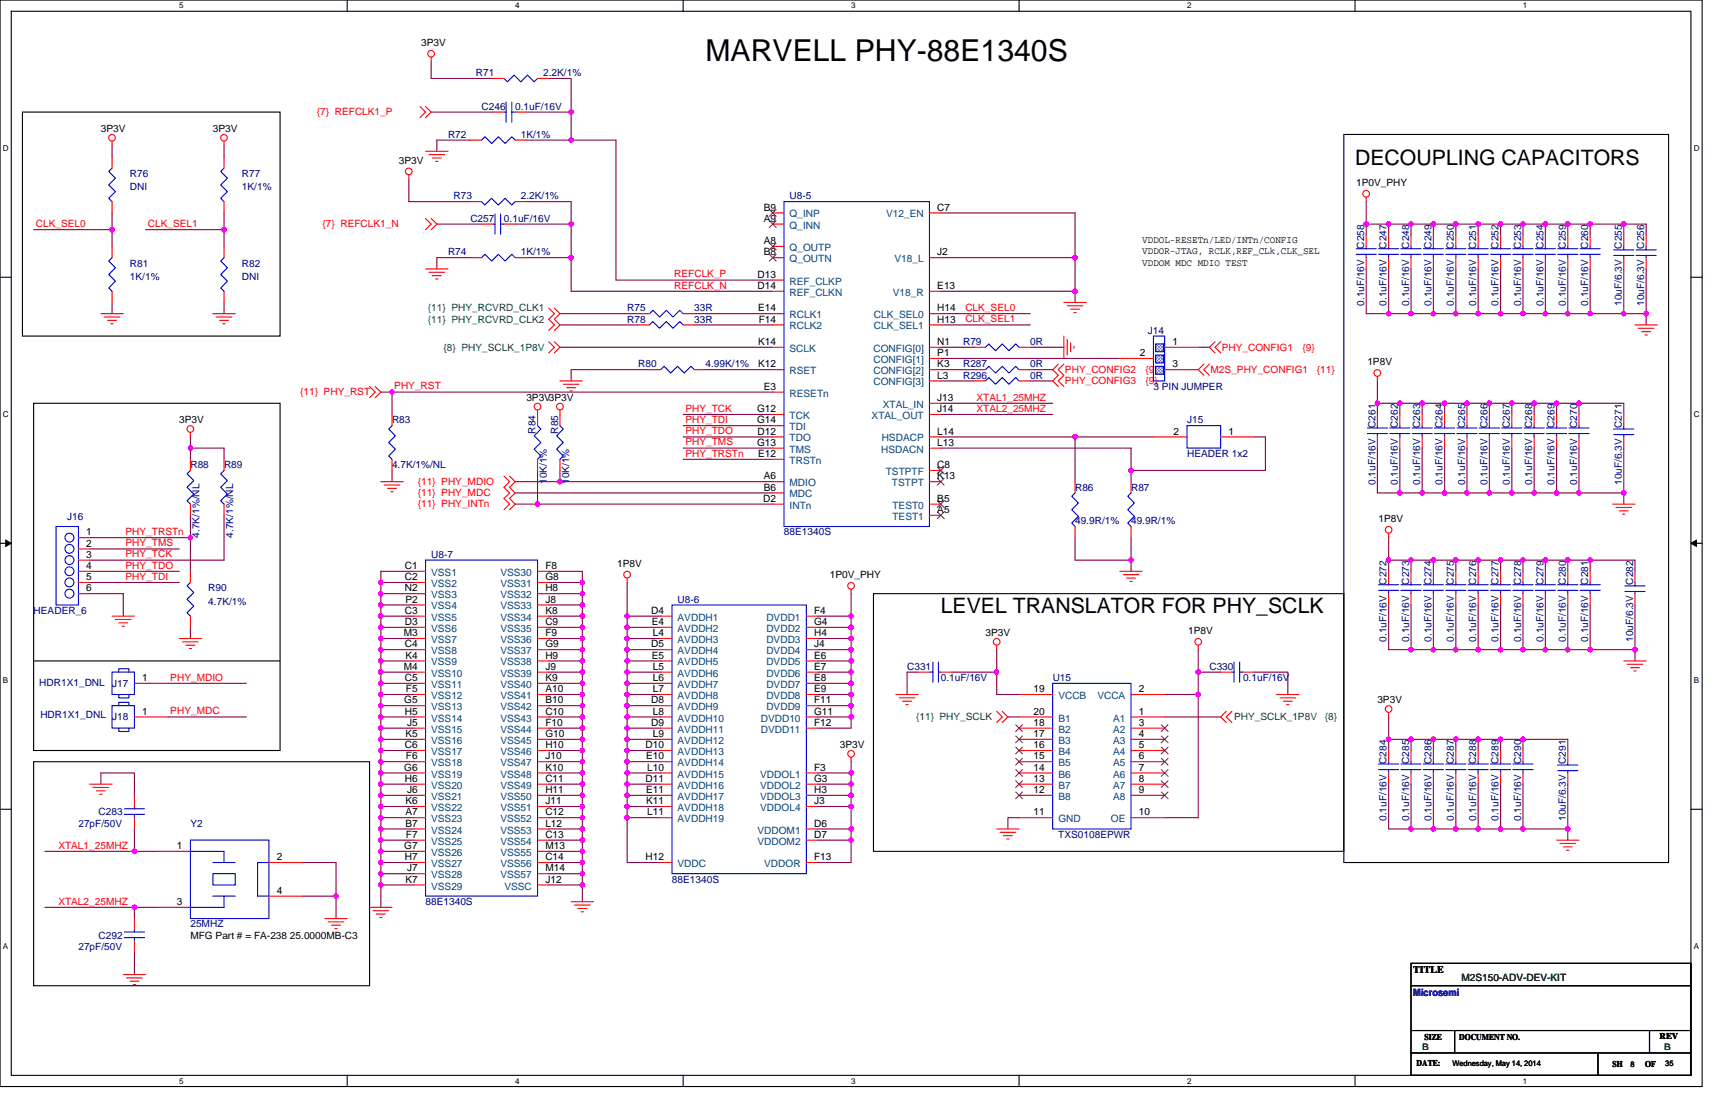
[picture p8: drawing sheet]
<svg xmlns="http://www.w3.org/2000/svg" width="432mm" height="279mm" viewBox="0 0 432 279" stroke-linecap="round" stroke-linejoin="round" font-family="sans-serif">
<defs><g id="words">
<text font-size="7.6" x="177.6" y="15.3">MARVELL PHY-88E1340S</text>
<g font-size="5.4">
<text x="341.2" y="41.5">DECOUPLING CAPACITORS</text>
<text x="236.9" y="154.2">LEVEL TRANSLATOR FOR PHY_SCLK</text>
</g>
<g font-size="2.5">
<text x="106" y="11.6">3P3V</text>
<text x="25.4" y="33.3">3P3V</text>
<text x="53.6" y="33.3">3P3V</text>
<text x="100.4" y="41.2">3P3V</text>
<text x="341.4" y="46.8">1P0V_PHY</text>
<text x="192.3" y="53">B9</text>
<text x="236" y="53">C7</text>
<text x="192.3" y="55.8">A9</text>
<text x="192.3" y="64.3">B8</text>
<text x="192.3" y="61.4">A8</text>
<text x="236" y="64.3">J2</text>
<text x="287.6" y="61.2">VDDOL-RESETn/LED/INTn/CONFIG</text>
<text x="287.6" y="64">VDDOR-JTAG, RCLK,REF_CLk,CLK_SEL</text>
<text x="190.7" y="69.9">D13</text>
<text x="287.6" y="66.8">VDDOM MDC MDIO TEST</text>
<text x="190.7" y="72.7">D14</text>
<text x="236" y="72.7">E13</text>
<text x="190.9" y="78.4">E14</text>
<text x="191" y="81.2">F14</text>
<text x="236" y="78.4">H14</text>
<text x="236" y="81.2">H13</text>
<text x="190.9" y="86.8">K14</text>
<text x="236" y="86.8">N1</text>
<text x="236" y="89.6">P1</text>
<text x="287" y="89.6">2</text>
<text x="295.2" y="86.8">1</text>
<text x="190.9" y="92.5">K12</text>
<text x="236" y="92.5">K3</text>
<text x="236" y="95.3">L3</text>
<text x="295.2" y="92.5">3</text>
<text x="344.3" y="91.9">1P8V</text>
<text x="132.5" y="100.9">3P3V3P3V</text>
<text x="192.3" y="98.1">E3</text>
<text x="236" y="100.9">J13</text>
<text x="45.1" y="106.6">3P3V</text>
<text x="190.6" y="103.7">G12</text>
<text x="190.6" y="106.6">G14</text>
<text x="236" y="103.7">J14</text>
<text x="190.6" y="112.2">G13</text>
<text x="190.7" y="109.4">D12</text>
<text x="236" y="112.2">L13</text>
<text x="236" y="109.4">L14</text>
<text x="295.5" y="109.4">2</text>
<text x="309.3" y="109.4">1</text>
<text x="190.9" y="115">E12</text>
<text x="236" y="117.8">C8</text>
<text x="192.3" y="123.5">B6</text>
<text x="192.3" y="120.7">A6</text>
<text x="236" y="120.7">K13</text>
<text x="192.2" y="126.3">D2</text>
<text x="236" y="126.3">B5</text>
<text x="236" y="129.1">A5</text>
<text x="347.1" y="131.4">1P8V</text>
<text x="21.7" y="134.7">1</text>
<text x="21.7" y="137.6">2</text>
<text x="21.7" y="140.4">3</text>
<text x="21.7" y="143.2">4</text>
<text x="101.9" y="143.2">C1</text>
<text x="137.3" y="143.2">F8</text>
<text x="155.4" y="142.7">1P8V</text>
<text x="21.7" y="146">5</text>
<text x="21.7" y="148.8">6</text>
<text x="101.9" y="146">C2</text>
<text x="101.9" y="148.8">N2</text>
<text x="137.3" y="146">G8</text>
<text x="137.3" y="148.8">H8</text>
<text x="208.9" y="145.5">1P0V_PHY</text>
<text x="101.9" y="154.5">C3</text>
<text x="102.1" y="151.7">P2</text>
<text x="137.3" y="151.7">J8</text>
<text x="137.3" y="154.5">K8</text>
<text x="164" y="154.5">D4</text>
<text x="205" y="154.5">F4</text>
<text x="101.6" y="160.1">M3</text>
<text x="101.9" y="157.3">D3</text>
<text x="137.3" y="157.3">C9</text>
<text x="137.3" y="160.1">F9</text>
<text x="164.1" y="157.3">E4</text>
<text x="164.4" y="160.1">L4</text>
<text x="205" y="157.3">G4</text>
<text x="205" y="160.1">H4</text>
<text x="248.1" y="160.1">3P3V</text>
<text x="299.1" y="159.6">1P8V</text>
<text x="101.9" y="162.9">C4</text>
<text x="102.1" y="165.8">K4</text>
<text x="137.3" y="162.9">G9</text>
<text x="137.3" y="165.8">H9</text>
<text x="164" y="162.9">D5</text>
<text x="164.1" y="165.8">E5</text>
<text x="205" y="162.9">J4</text>
<text x="205" y="165.8">E6</text>
<text x="35.8" y="171.4">1</text>
<text x="101.6" y="168.6">M4</text>
<text x="101.9" y="171.4">C5</text>
<text x="137.3" y="168.6">J9</text>
<text x="137.3" y="171.4">K9</text>
<text x="164.4" y="168.6">L5</text>
<text x="164.4" y="171.4">L6</text>
<text x="205" y="168.6">E7</text>
<text x="205" y="171.4">E8</text>
<text x="35.8" y="179.9">1</text>
<text x="101.8" y="177">G5</text>
<text x="101.9" y="179.9">H5</text>
<text x="102.2" y="174.2">F5</text>
<text x="137.3" y="174.2">A10</text>
<text x="137.3" y="177">B10</text>
<text x="137.3" y="179.9">C10</text>
<text x="164" y="177">D8</text>
<text x="164.4" y="174.2">L7</text>
<text x="164.4" y="179.9">L8</text>
<text x="205" y="179.9">G11</text>
<text x="205" y="174.2">E9</text>
<text x="205" y="177">F11</text>
<text x="260.2" y="179.9">20</text>
<text x="260.2" y="174.2">19</text>
<text x="286.7" y="179.9">1</text>
<text x="286.7" y="174.2">2</text>
<text x="346.8" y="177.1">3P3V</text>
<text x="102.1" y="185.5">K5</text>
<text x="102.5" y="182.7">J5</text>
<text x="137.3" y="182.7">F10</text>
<text x="137.3" y="185.5">G10</text>
<text x="164" y="182.7">D9</text>
<text x="164.4" y="185.5">L9</text>
<text x="205" y="182.7">F12</text>
<text x="260.2" y="182.7">18</text>
<text x="260.2" y="185.5">17</text>
<text x="286.7" y="182.7">3</text>
<text x="286.7" y="185.5">4</text>
<text x="101.9" y="188.3">C6</text>
<text x="102.2" y="191.1">F6</text>
<text x="137.3" y="188.3">H10</text>
<text x="137.3" y="191.1">J10</text>
<text x="162.5" y="188.3">D10</text>
<text x="162.7" y="191.1">E10</text>
<text x="211.5" y="188.3">3P3V</text>
<text x="260.2" y="188.3">16</text>
<text x="260.2" y="191.1">15</text>
<text x="286.7" y="188.3">5</text>
<text x="286.7" y="191.1">6</text>
<text x="101.8" y="194">G6</text>
<text x="101.9" y="196.8">H6</text>
<text x="137.3" y="194">K10</text>
<text x="137.3" y="196.8">C11</text>
<text x="162.5" y="196.8">D11</text>
<text x="163" y="194">L10</text>
<text x="205" y="194">F3</text>
<text x="205" y="196.8">G3</text>
<text x="260.2" y="194">14</text>
<text x="260.2" y="196.8">13</text>
<text x="286.7" y="194">7</text>
<text x="286.7" y="196.8">8</text>
<text x="102.1" y="202.4">K6</text>
<text x="102.5" y="199.6">J6</text>
<text x="137.3" y="199.6">H11</text>
<text x="137.3" y="202.4">J11</text>
<text x="162.7" y="199.6">E11</text>
<text x="162.7" y="202.4">K11</text>
<text x="205" y="199.6">H3</text>
<text x="205" y="202.4">J3</text>
<text x="260.2" y="199.6">12</text>
<text x="286.7" y="199.6">9</text>
<text x="102.1" y="205.2">A7</text>
<text x="102.1" y="208.1">B7</text>
<text x="137.3" y="205.2">C12</text>
<text x="137.3" y="208.1">L12</text>
<text x="163" y="205.2">L11</text>
<text x="205" y="208.1">D6</text>
<text x="260.2" y="205.2">11</text>
<text x="286.7" y="205.2">10</text>
<text x="44.6" y="213.7">1</text>
<text x="101.8" y="213.7">G7</text>
<text x="102.2" y="210.9">F7</text>
<text x="137.3" y="210.9">C13</text>
<text x="137.3" y="213.7">M13</text>
<text x="205" y="210.9">D7</text>
<text x="69.7" y="216.5">2</text>
<text x="101.9" y="216.5">H7</text>
<text x="102.5" y="219.3">J7</text>
<text x="137.3" y="216.5">C14</text>
<text x="137.3" y="219.3">M14</text>
<text x="162.5" y="216.5">H12</text>
<text x="205" y="216.5">F13</text>
<text x="44.6" y="227.8">3</text>
<text x="69.7" y="225">4</text>
<text x="102.1" y="222.2">K7</text>
<text x="137.3" y="222.2">J12</text>
<text x="47.9" y="236.3">MFG Part # = FA-238 25.0000MB-C3</text>
<text x="355.8" y="244.8">TITLE</text>
</g>
<g font-size="2.5" fill="#000080">
<text x="119.8" y="19.2">R71</text>
<text x="136.8" y="19.2">2.2K/1%</text>
<text x="121.2" y="27.6">C246</text>
<text x="129.7" y="27.6">0.1uF/16V</text>
<text x="112.8" y="34.7">R72</text>
<text x="131.1" y="34.7">1K/1%</text>
<text x="32.7" y="44.6">R76</text>
<text x="32.7" y="47.9">DNI</text>
<text x="60.9" y="44.6">R77</text>
<text x="60.9" y="47.9">1K/1%</text>
<text x="114.2" y="50.2">R73</text>
<text x="131.1" y="50.2">2.2K/1%</text>
<text x="198.8" y="50.2">U8-5</text>
<text x="118.4" y="55.8">C257</text>
<text x="126.9" y="55.8">0.1uF/16V</text>
<text x="112.8" y="64.3">R74</text>
<text x="131.1" y="64.3">1K/1%</text>
<text x="343.5" y="62.6" transform="rotate(-90 343.5 62.6)">C258</text>
<text x="349.1" y="62.6" transform="rotate(-90 349.1 62.6)">C247</text>
<text x="354.8" y="62.6" transform="rotate(-90 354.8 62.6)">C248</text>
<text x="360.4" y="62.6" transform="rotate(-90 360.4 62.6)">C249</text>
<text x="366.1" y="62.6" transform="rotate(-90 366.1 62.6)">C250</text>
<text x="371.7" y="62.6" transform="rotate(-90 371.7 62.6)">C251</text>
<text x="377.3" y="62.6" transform="rotate(-90 377.3 62.6)">C252</text>
<text x="383" y="62.6" transform="rotate(-90 383 62.6)">C253</text>
<text x="388.6" y="62.6" transform="rotate(-90 388.6 62.6)">C254</text>
<text x="394.3" y="62.6" transform="rotate(-90 394.3 62.6)">C259</text>
<text x="399.9" y="62.6" transform="rotate(-90 399.9 62.6)">C260</text>
<text x="408.3" y="62.6" transform="rotate(-90 408.3 62.6)">C255</text>
<text x="414" y="62.6" transform="rotate(-90 414 62.6)">C256</text>
<text x="32.7" y="67.1">R81</text>
<text x="32.7" y="70.5">1K/1%</text>
<text x="60.9" y="67.1">R82</text>
<text x="60.9" y="70.5">DNI</text>
<text x="343.5" y="77" transform="rotate(-90 343.5 77)">0.1uF/16V</text>
<text x="349.1" y="77" transform="rotate(-90 349.1 77)">0.1uF/16V</text>
<text x="354.8" y="77" transform="rotate(-90 354.8 77)">0.1uF/16V</text>
<text x="360.4" y="77" transform="rotate(-90 360.4 77)">0.1uF/16V</text>
<text x="366.1" y="77" transform="rotate(-90 366.1 77)">0.1uF/16V</text>
<text x="371.7" y="77" transform="rotate(-90 371.7 77)">0.1uF/16V</text>
<text x="377.3" y="77" transform="rotate(-90 377.3 77)">0.1uF/16V</text>
<text x="383" y="77" transform="rotate(-90 383 77)">0.1uF/16V</text>
<text x="388.6" y="77" transform="rotate(-90 388.6 77)">0.1uF/16V</text>
<text x="394.3" y="77" transform="rotate(-90 394.3 77)">0.1uF/16V</text>
<text x="399.9" y="77" transform="rotate(-90 399.9 77)">0.1uF/16V</text>
<text x="408.3" y="77" transform="rotate(-90 408.3 77)">10uF/6.3V</text>
<text x="414" y="77" transform="rotate(-90 414 77)">10uF/6.3V</text>
<text x="157.9" y="81.2">R78</text>
<text x="157.9" y="78.4">R75</text>
<text x="174.8" y="81.2">33R</text>
<text x="174.8" y="78.4">33R</text>
<text x="242.5" y="86.8">R79</text>
<text x="259.4" y="86.8">0R</text>
<text x="289" y="84">J14</text>
<text x="160.7" y="92.5">R80</text>
<text x="177.6" y="92.5">4.99K/1%</text>
<text x="242.5" y="92.5">R287</text>
<text x="242.5" y="95.3">R296</text>
<text x="259.4" y="92.5">0R</text>
<text x="259.4" y="95.3">0R</text>
<text x="290.4" y="98.1">3 PIN JUMPER</text>
<text x="98.7" y="106.6">R83</text>
<text x="298.9" y="106.6">J15</text>
<text x="346.3" y="107.7" transform="rotate(-90 346.3 107.7)">C261</text>
<text x="352" y="107.7" transform="rotate(-90 352 107.7)">C262</text>
<text x="357.6" y="107.7" transform="rotate(-90 357.6 107.7)">C263</text>
<text x="363.2" y="107.7" transform="rotate(-90 363.2 107.7)">C264</text>
<text x="368.9" y="107.7" transform="rotate(-90 368.9 107.7)">C265</text>
<text x="374.5" y="107.7" transform="rotate(-90 374.5 107.7)">C266</text>
<text x="380.2" y="107.7" transform="rotate(-90 380.2 107.7)">C267</text>
<text x="385.8" y="107.7" transform="rotate(-90 385.8 107.7)">C268</text>
<text x="391.4" y="107.7" transform="rotate(-90 391.4 107.7)">C269</text>
<text x="397.1" y="107.7" transform="rotate(-90 397.1 107.7)">C270</text>
<text x="408.3" y="107.7" transform="rotate(-90 408.3 107.7)">C271</text>
<text x="134.9" y="109.1" transform="rotate(-90 134.9 109.1)">R84</text>
<text x="140.5" y="109.1" transform="rotate(-90 140.5 109.1)">R85</text>
<text x="47.9" y="117.9">R88</text>
<text x="56.4" y="117.9">R89</text>
<text x="98.7" y="117.9">4.7K/1%/NL</text>
<text x="298.9" y="115">HEADER 1x2</text>
<text x="137.7" y="121.8" transform="rotate(-90 137.7 121.8)">10K/1%</text>
<text x="143.3" y="121.8" transform="rotate(-90 143.3 121.8)">10K/1%</text>
<text x="270.7" y="123.5">R86</text>
<text x="284.8" y="123.5">R87</text>
<text x="346.3" y="122.1" transform="rotate(-90 346.3 122.1)">0.1uF/16V</text>
<text x="352" y="122.1" transform="rotate(-90 352 122.1)">0.1uF/16V</text>
<text x="357.6" y="122.1" transform="rotate(-90 357.6 122.1)">0.1uF/16V</text>
<text x="363.2" y="122.1" transform="rotate(-90 363.2 122.1)">0.1uF/16V</text>
<text x="368.9" y="122.1" transform="rotate(-90 368.9 122.1)">0.1uF/16V</text>
<text x="374.5" y="122.1" transform="rotate(-90 374.5 122.1)">0.1uF/16V</text>
<text x="380.2" y="122.1" transform="rotate(-90 380.2 122.1)">0.1uF/16V</text>
<text x="385.8" y="122.1" transform="rotate(-90 385.8 122.1)">0.1uF/16V</text>
<text x="391.4" y="122.1" transform="rotate(-90 391.4 122.1)">0.1uF/16V</text>
<text x="397.1" y="122.1" transform="rotate(-90 397.1 122.1)">0.1uF/16V</text>
<text x="408.3" y="122.1" transform="rotate(-90 408.3 122.1)">10uF/6.3V</text>
<text x="16.9" y="130.8">J16</text>
<text x="270.7" y="132">49.9R/1%</text>
<text x="284.8" y="132">49.9R/1%</text>
<text x="50.3" y="135.3" transform="rotate(-90 50.3 135.3)">4.7K/1%/NL</text>
<text x="58.7" y="135.3" transform="rotate(-90 58.7 135.3)">4.7K/1%/NL</text>
<text x="197.4" y="134.8">88E1340S</text>
<text x="108.6" y="140.4">U8-7</text>
<text x="52.5" y="148.9">R90</text>
<text x="349.1" y="147.2" transform="rotate(-90 349.1 147.2)">C272</text>
<text x="354.8" y="147.2" transform="rotate(-90 354.8 147.2)">C273</text>
<text x="360.4" y="147.2" transform="rotate(-90 360.4 147.2)">C274</text>
<text x="366.1" y="147.2" transform="rotate(-90 366.1 147.2)">C275</text>
<text x="371.7" y="147.2" transform="rotate(-90 371.7 147.2)">C276</text>
<text x="377.3" y="147.2" transform="rotate(-90 377.3 147.2)">C277</text>
<text x="383" y="147.2" transform="rotate(-90 383 147.2)">C278</text>
<text x="388.6" y="147.2" transform="rotate(-90 388.6 147.2)">C279</text>
<text x="394.3" y="147.2" transform="rotate(-90 394.3 147.2)">C280</text>
<text x="399.9" y="147.2" transform="rotate(-90 399.9 147.2)">C281</text>
<text x="411.2" y="147.2" transform="rotate(-90 411.2 147.2)">C282</text>
<text x="8.5" y="154.5">HEADER_6</text>
<text x="52.5" y="152.3">4.7K/1%</text>
<text x="170.6" y="151.7">U8-6</text>
<text x="349.1" y="161.6" transform="rotate(-90 349.1 161.6)">0.1uF/16V</text>
<text x="354.8" y="161.6" transform="rotate(-90 354.8 161.6)">0.1uF/16V</text>
<text x="360.4" y="161.6" transform="rotate(-90 360.4 161.6)">0.1uF/16V</text>
<text x="366.1" y="161.6" transform="rotate(-90 366.1 161.6)">0.1uF/16V</text>
<text x="371.7" y="161.6" transform="rotate(-90 371.7 161.6)">0.1uF/16V</text>
<text x="377.3" y="161.6" transform="rotate(-90 377.3 161.6)">0.1uF/16V</text>
<text x="383" y="161.6" transform="rotate(-90 383 161.6)">0.1uF/16V</text>
<text x="388.6" y="161.6" transform="rotate(-90 388.6 161.6)">0.1uF/16V</text>
<text x="394.3" y="161.6" transform="rotate(-90 394.3 161.6)">0.1uF/16V</text>
<text x="399.9" y="161.6" transform="rotate(-90 399.9 161.6)">0.1uF/16V</text>
<text x="411.2" y="161.6" transform="rotate(-90 411.2 161.6)">10uF/6.3V</text>
<text x="9.9" y="172.6">HDR1X1_DNL</text>
<text x="28.2" y="172.8">J17</text>
<text x="228.4" y="168.6">C331</text>
<text x="236.9" y="171.4">0.1uF/16V</text>
<text x="265" y="171.4">U15</text>
<text x="304.5" y="168.6">C330</text>
<text x="313" y="171.4">0.1uF/16V</text>
<text x="10.2" y="180.7">HDR1X1_DNL</text>
<text x="28.2" y="181.3">J18</text>
<text x="349.1" y="192.3" transform="rotate(-90 349.1 192.3)">C284</text>
<text x="354.8" y="192.3" transform="rotate(-90 354.8 192.3)">C285</text>
<text x="360.4" y="192.3" transform="rotate(-90 360.4 192.3)">C286</text>
<text x="366.1" y="192.3" transform="rotate(-90 366.1 192.3)">C287</text>
<text x="371.7" y="192.3" transform="rotate(-90 371.7 192.3)">C288</text>
<text x="377.3" y="192.3" transform="rotate(-90 377.3 192.3)">C289</text>
<text x="383" y="192.3" transform="rotate(-90 383 192.3)">C290</text>
<text x="394.3" y="192.3" transform="rotate(-90 394.3 192.3)">C291</text>
<text x="19.7" y="208.1">27pF/50V</text>
<text x="24.8" y="205.3">C283</text>
<text x="47.9" y="208.1">Y2</text>
<text x="349.1" y="206.7" transform="rotate(-90 349.1 206.7)">0.1uF/16V</text>
<text x="354.8" y="206.7" transform="rotate(-90 354.8 206.7)">0.1uF/16V</text>
<text x="360.4" y="206.7" transform="rotate(-90 360.4 206.7)">0.1uF/16V</text>
<text x="366.1" y="206.7" transform="rotate(-90 366.1 206.7)">0.1uF/16V</text>
<text x="371.7" y="206.7" transform="rotate(-90 371.7 206.7)">0.1uF/16V</text>
<text x="377.3" y="206.7" transform="rotate(-90 377.3 206.7)">0.1uF/16V</text>
<text x="383" y="206.7" transform="rotate(-90 383 206.7)">0.1uF/16V</text>
<text x="394.3" y="206.7" transform="rotate(-90 394.3 206.7)">10uF/6.3V</text>
<text x="266.4" y="210.9">TXS0108EPWR</text>
<text x="107.1" y="227.8">88E1340S</text>
<text x="169.2" y="222.2">88E1340S</text>
<text x="47.9" y="233.4">25MHZ</text>
<text x="19.7" y="239.1">27pF/50V</text>
<text x="24.8" y="236.3">C292</text>
</g>
<g font-size="2.5" fill="#f00">
<text x="79.8" y="29">{7} REFCLK1_P</text>
<text x="9" y="57.1">CLK_SEL0</text>
<text x="37.2" y="57.1">CLK_SEL1</text>
<text x="81.2" y="57.2">{7} REFCLK1_N</text>
<text x="169.8" y="69.8">REFCLK_P</text>
<text x="169.8" y="72.6">REFCLK_N</text>
<text x="243.1" y="78.3">CLK_SEL0</text>
<text x="243.1" y="81.1">CLK_SEL1</text>
<text x="307.6" y="88.2">PHY_CONFIG1</text>
<text x="327.9" y="88.2">{9}</text>
<text x="268.1" y="93.9">PHY_CONFIG2</text>
<text x="288.4" y="93.9">{9}</text>
<text x="304.8" y="93.9">M2S_PHY_CONFIG1</text>
<text x="331.6" y="93.9">{11}</text>
<text x="75.6" y="99.5">{11} PHY_RST</text>
<text x="99.3" y="98">PHY_RST</text>
<text x="245.9" y="100.8">XTAL1_25MHZ</text>
<text x="268.1" y="96.7">PHY_CONFIG3</text>
<text x="288.4" y="96.7">{9}</text>
<text x="172.6" y="103.7">PHY_TCK</text>
<text x="172.6" y="106.5">PHY_TDI</text>
<text x="245.9" y="103.7">XTAL2_25MHZ</text>
<text x="172.6" y="109.3">PHY_TDO</text>
<text x="172.6" y="112.1">PHY_TMS</text>
<text x="172.6" y="114.9">PHY_TRSTn</text>
<text x="105.2" y="122.1">{11} PHY_MDIO</text>
<text x="105.2" y="124.9">{11} PHY_MDC</text>
<text x="105.2" y="127.7">{11} PHY_INTn</text>
<text x="31.6" y="137.5">PHY_TMS</text>
<text x="31.6" y="134.7">PHY_TRSTn</text>
<text x="31.6" y="140.3">PHY_TCK</text>
<text x="31.6" y="143.1">PHY_TDO</text>
<text x="31.6" y="145.9">PHY_TDI</text>
<text x="42.9" y="171.3">PHY_MDIO</text>
<text x="42.9" y="179.8">PHY_MDC</text>
<text x="14.7" y="213.6">XTAL1_25MHZ</text>
<text x="14.7" y="227.7">XTAL2_25MHZ</text>
</g>
<g font-size="2.5" fill="#004080">
<text x="198.8" y="57.6">Q_INN</text>
<text x="198.8" y="54.7">Q_INP</text>
<text x="223.1" y="54.7">V12_EN</text>
<text x="198.8" y="66">Q_OUTN</text>
<text x="198.8" y="63.2">Q_OUTP</text>
<text x="225.2" y="66">V18_L</text>
<text x="198.8" y="71.6">REF_CLKP</text>
<text x="198.8" y="74.5">REF_CLKN</text>
<text x="224.8" y="74.5">V18_R</text>
<text x="198.8" y="80.1">RCLK1</text>
<text x="198.8" y="82.9">RCLK2</text>
<text x="220" y="80.1">CLK_SEL0</text>
<text x="220" y="82.9">CLK_SEL1</text>
<text x="198.8" y="88.6">SCLK</text>
<text x="219.9" y="88.6">CONFIG[0]</text>
<text x="198.8" y="94.2">RSET</text>
<text x="219.9" y="91.4">CONFIG[1]</text>
<text x="219.9" y="94.2">CONFIG[2]</text>
<text x="198.8" y="99.8">RESETn</text>
<text x="219.9" y="97">CONFIG[3]</text>
<text x="198.8" y="105.5">TCK</text>
<text x="219.5" y="105.5">XTAL_OUT</text>
<text x="222.3" y="102.7">XTAL_IN</text>
<text x="198.8" y="108.3">TDI</text>
<text x="198.8" y="111.1">TDO</text>
<text x="198.8" y="113.9">TMS</text>
<text x="221.8" y="113.9">HSDACN</text>
<text x="222" y="111.1">HSDACP</text>
<text x="198.8" y="116.8">TRSTn</text>
<text x="223" y="119.6">TSTPTF</text>
<text x="198.8" y="125.2">MDC</text>
<text x="198.8" y="122.4">MDIO</text>
<text x="224.6" y="122.4">TSTPT</text>
<text x="198.8" y="128">INTn</text>
<text x="224.7" y="128">TEST0</text>
<text x="224.7" y="130.9">TEST1</text>
<text x="108.6" y="144.9">VSS1</text>
<text x="108.6" y="147.8">VSS2</text>
<text x="126" y="144.9">VSS30</text>
<text x="126" y="147.8">VSS31</text>
<text x="108.6" y="150.6">VSS3</text>
<text x="108.6" y="153.4">VSS4</text>
<text x="126" y="150.6">VSS32</text>
<text x="126" y="153.4">VSS33</text>
<text x="108.6" y="156.2">VSS5</text>
<text x="108.6" y="159">VSS6</text>
<text x="108.6" y="161.9">VSS7</text>
<text x="126" y="156.2">VSS34</text>
<text x="126" y="159">VSS35</text>
<text x="126" y="161.9">VSS36</text>
<text x="170.6" y="156.2">AVDDH1</text>
<text x="170.6" y="159">AVDDH2</text>
<text x="170.6" y="161.9">AVDDH3</text>
<text x="193" y="156.2">DVDD1</text>
<text x="193" y="159">DVDD2</text>
<text x="193" y="161.9">DVDD3</text>
<text x="108.6" y="164.7">VSS8</text>
<text x="108.6" y="167.5">VSS9</text>
<text x="126" y="164.7">VSS37</text>
<text x="126" y="167.5">VSS38</text>
<text x="170.6" y="164.7">AVDDH4</text>
<text x="170.6" y="167.5">AVDDH5</text>
<text x="193" y="164.7">DVDD4</text>
<text x="193" y="167.5">DVDD5</text>
<text x="108.6" y="170.3">VSS10</text>
<text x="108.6" y="173.1">VSS11</text>
<text x="126" y="170.3">VSS39</text>
<text x="126" y="173.1">VSS40</text>
<text x="170.6" y="170.3">AVDDH6</text>
<text x="170.6" y="173.1">AVDDH7</text>
<text x="193" y="170.3">DVDD6</text>
<text x="193" y="173.1">DVDD7</text>
<text x="108.6" y="176">VSS12</text>
<text x="108.6" y="178.8">VSS13</text>
<text x="126" y="176">VSS41</text>
<text x="126" y="178.8">VSS42</text>
<text x="170.6" y="176">AVDDH8</text>
<text x="170.6" y="178.8">AVDDH9</text>
<text x="193" y="176">DVDD8</text>
<text x="193" y="178.8">DVDD9</text>
<text x="266.5" y="176">VCCB</text>
<text x="276.3" y="176">VCCA</text>
<text x="108.6" y="181.6">VSS14</text>
<text x="108.6" y="184.4">VSS15</text>
<text x="126" y="181.6">VSS43</text>
<text x="126" y="184.4">VSS44</text>
<text x="170.6" y="181.6">AVDDH10</text>
<text x="170.6" y="184.4">AVDDH11</text>
<text x="191.5" y="181.6">DVDD10</text>
<text x="191.5" y="184.4">DVDD11</text>
<text x="266.5" y="181.6">B1</text>
<text x="266.5" y="184.4">B2</text>
<text x="280.2" y="181.6">A1</text>
<text x="280.2" y="184.4">A2</text>
<text x="108.6" y="187.2">VSS16</text>
<text x="108.6" y="190.1">VSS17</text>
<text x="126" y="187.2">VSS45</text>
<text x="126" y="190.1">VSS46</text>
<text x="170.6" y="187.2">AVDDH12</text>
<text x="170.6" y="190.1">AVDDH13</text>
<text x="266.5" y="187.2">B3</text>
<text x="266.5" y="190.1">B4</text>
<text x="280.2" y="187.2">A3</text>
<text x="280.2" y="190.1">A4</text>
<text x="108.6" y="192.9">VSS18</text>
<text x="108.6" y="195.7">VSS19</text>
<text x="126" y="192.9">VSS47</text>
<text x="126" y="195.7">VSS48</text>
<text x="170.6" y="192.9">AVDDH14</text>
<text x="170.6" y="195.7">AVDDH15</text>
<text x="191.4" y="195.7">VDDOL1</text>
<text x="266.5" y="192.9">B5</text>
<text x="266.5" y="195.7">B6</text>
<text x="280.2" y="192.9">A5</text>
<text x="280.2" y="195.7">A6</text>
<text x="108.6" y="198.5">VSS20</text>
<text x="108.6" y="201.3">VSS21</text>
<text x="126" y="198.5">VSS49</text>
<text x="126" y="201.3">VSS50</text>
<text x="170.6" y="198.5">AVDDH16</text>
<text x="170.6" y="201.3">AVDDH17</text>
<text x="191.4" y="198.5">VDDOL2</text>
<text x="191.4" y="201.3">VDDOL3</text>
<text x="266.5" y="198.5">B7</text>
<text x="266.5" y="201.3">B8</text>
<text x="280.2" y="198.5">A7</text>
<text x="280.2" y="201.3">A8</text>
<text x="108.6" y="204.2">VSS22</text>
<text x="108.6" y="207">VSS23</text>
<text x="108.6" y="209.8">VSS24</text>
<text x="126" y="204.2">VSS51</text>
<text x="126" y="207">VSS52</text>
<text x="126" y="209.8">VSS53</text>
<text x="170.6" y="204.2">AVDDH18</text>
<text x="170.6" y="207">AVDDH19</text>
<text x="190.7" y="209.8">VDDOM1</text>
<text x="191.4" y="204.2">VDDOL4</text>
<text x="266.5" y="207">GND</text>
<text x="279.7" y="207">OE</text>
<text x="108.6" y="212.6">VSS25</text>
<text x="108.6" y="215.4">VSS26</text>
<text x="126" y="212.6">VSS54</text>
<text x="126" y="215.4">VSS55</text>
<text x="190.7" y="212.6">VDDOM2</text>
<text x="108.6" y="218.2">VSS27</text>
<text x="108.6" y="221.1">VSS28</text>
<text x="126" y="218.2">VSS56</text>
<text x="126" y="221.1">VSS57</text>
<text x="170.6" y="218.2">VDDC</text>
<text x="192.4" y="218.2">VDDOR</text>
<text x="108.6" y="223.9">VSS29</text>
<text x="127" y="223.9">VSSC</text>
</g>
<g font-size="2.5" fill="#008000">
<text x="107.7" y="78.4">{11} PHY_RCVRD_CLK1</text>
<text x="107.7" y="81.2">{11} PHY_RCVRD_CLK2</text>
<text x="111.7" y="88.2">{8} PHY_SCLK_1P8V</text>
<text x="230.7" y="181.3">{11} PHY_SCLK</text>
<text x="310.7" y="181.3">PHY_SCLK_1P8V</text>
<text x="333.5" y="181.3">{8}</text>
<text x="367.9" y="247">M2S150-ADV-DEV-KIT</text>
</g>
<text font-size="2.5" fill="#0000a0" x="355.8" y="250.7">Microsemi</text>
<g font-size="2.2">
<text x="358.6" y="261.7">SIZE</text>
<text x="367.4" y="261.7">DOCUMENT NO.</text>
<text x="417.9" y="261.5">REV</text>
<text x="356.7" y="268.2">DATE:</text>
<text x="406" y="268.5">SH</text>
<text x="414.2" y="268.5">OF</text>
</g>
<g font-size="2.2" fill="#008000">
<text x="358.1" y="264.2">B</text>
<text x="419" y="264.2">B</text>
</g>
<g font-size="2">
<text x="45.1" y="2.1">5</text>
<text x="129.7" y="2.1">4</text>
<text x="214.3" y="2.1">3</text>
<text x="298.9" y="2.1">2</text>
<text x="383.5" y="2.1">1</text>
<text x=".7" y="38.1">D</text>
<text x="426.5" y="38.1">D</text>
<text x=".7" y="105.1">C</text>
<text x="426.5" y="105.1">C</text>
<text x=".7" y="172">B</text>
<text x="426.5" y="172">B</text>
<text x=".7" y="239">A</text>
<text x="426.5" y="239">A</text>
<text x="365.7" y="268.2">Wednesday, May 14, 2014</text>
<text x="410.5" y="268.5">8</text>
<text x="419.3" y="268.2">35</text>
<text x="45.1" y="272.8">5</text>
<text x="129.7" y="272.8">4</text>
<text x="214.3" y="272.8">3</text>
<text x="298.9" y="272.8">2</text>
<text x="383.5" y="272.8">1</text>
</g>
</g></defs>
<path d="M0 0h428.6v273.5h-428.6zM2.8 2.8h422.9v267.9h-422.9z" fill="none" stroke="#000" stroke-width=".28"/>
<g fill="#fff">
<path d="M45.1 .3h1.1v2.3h-1.1z"/>
<path d="M45.1 271h1.1v2.2h-1.1z"/>
</g>
<path d="M87.4 0v2.8M87.4 270.7v2.8" fill="none" stroke="#000" stroke-width=".28"/>
<g fill="#fff">
<path d="M129.7 .3h1.1v2.3h-1.1z"/>
<path d="M129.7 271h1.1v2.2h-1.1z"/>
</g>
<path d="M172 0v2.8M172 270.7v2.8" fill="none" stroke="#000" stroke-width=".28"/>
<g fill="#fff">
<path d="M214.3 .3h1.1v2.3h-1.1z"/>
<path d="M214.3 271h1.1v2.2h-1.1z"/>
</g>
<path d="M256.6 0v2.8M256.6 270.7v2.8" fill="none" stroke="#000" stroke-width=".28"/>
<g fill="#fff">
<path d="M298.9 .3h1.1v2.3h-1.1z"/>
<path d="M298.9 271h1.1v2.2h-1.1z"/>
</g>
<path d="M341.2 0v2.8M341.2 270.7v2.8" fill="none" stroke="#000" stroke-width=".28"/>
<g fill="#fff">
<path d="M383.5 .3h1.1v2.3h-1.1z"/>
<path d="M383.5 271h1.1v2.2h-1.1z"/>
<path d="M.7 36.3h1.5v2.3h-1.5z"/>
<path d="M426.5 36.3h1.4v2.3h-1.4z"/>
<path d="M.7 103.3h1.5v2.2h-1.5z"/>
<path d="M426.5 103.3h1.4v2.2h-1.4z"/>
</g>
<path d="M0 69.8h2.8M425.7 69.8h2.9" fill="none" stroke="#000" stroke-width=".28"/>
<g fill="#fff">
<path d="M.7 170.2h1.4v2.3h-1.4z"/>
<path d="M426.5 170.2h1.3v2.3h-1.3z"/>
</g>
<path d="M0 136.8h2.8M425.7 136.8h2.9" fill="none" stroke="#000" stroke-width=".28"/>
<path d="M1.4 135.9l1.4 .9-1.4 .8zM425.7 136.8l1.4-.9v1.7z" fill="#000" stroke="#000" stroke-width=".25"/>
<g fill="#fff">
<path d="M.7 237.2h1.4v2.2h-1.4z"/>
<path d="M426.4 237.2h1.4v2.2h-1.4z"/>
</g>
<g fill="none" stroke="#000" stroke-width=".28">
<path d="M5.7 28.2h64.8v56.4h-64.8zM338.3 33.8h81.8v183.3h-81.8zM8.5 101.5h62v87.4h-62zM219.9 149.4h118.4v64.9h-118.4zM8.5 166.4h62M8.5 191.7h84.5v56.4h-84.5zM0 203.7h2.8M425.7 203.7h2.9M355.3 242.5h70.4v28.2h-70.4zM355.3 248.1h70.4M355.3 259.4h70.4M366.2 259.4v5.6"/>
<path d="M415.3 259.4v5.6M355.3 265h70.4M402.3 265v5.7"/>
</g>
<g fill="none" stroke="#800040" stroke-width=".28">
<path d="M108.6 15.5v4.2h15.5M138.2 19.7h5.6v8.5M28.2 36.7v2.8M56.4 36.7v2.8M108.6 28.2h15.5M118.4 35.3h-8.4v2.8M132.5 28.2h11.3M132.5 35.3h11.3M143.8 28.2v7.1M143.8 35.3h11.3v35.2h39.5M8.5 57.8h19.7M28.2 57.8v4.2"/>
<path d="M28.2 53.6v4.2M36.7 57.8h19.7M56.4 57.8v4.2M56.4 53.6v4.2M102.9 45.1v5.7h15.5M110 56.4h11.2M129.7 56.4h14.1M132.5 50.8h11.3v5.6M143.8 56.4v8.5M236.9 53.6h33.8v11.3M344 50.8v5.6M344 56.4v2.8"/>
<path d="M344 56.4h5.6M349.6 56.4v2.8M349.6 56.4h5.7M355.3 56.4h5.6M355.3 56.4v2.8M360.9 56.4v2.8M360.9 56.4h5.6M366.5 56.4h5.7M366.5 56.4v2.8M372.2 56.4v2.8M372.2 56.4h5.6v2.8M377.8 56.4h5.7"/>
<path d="M383.5 56.4v2.8M383.5 56.4h5.6M389.1 56.4h5.6M389.1 56.4v2.8M394.7 56.4h5.7M394.7 56.4v2.8M400.4 56.4v2.8M400.4 56.4h8.4M408.8 56.4h5.7v2.8M408.8 56.4v2.8M28.2 76.1v2.9M56.4 76.1v2.9"/>
<path d="M118.4 64.9h-8.4v2.8M132.5 64.9h11.3M141 79h19.7M143.8 64.9v8.4h50.8M174.8 79h19.8M236.9 79h22.5M236.9 73.3h33.8M236.9 64.9h33.8M270.7 64.9v8.4M270.7 73.3v2.8M344 67.7v11.3h5.6M349.6 79h5.7"/>
<path d="M349.6 67.7v11.3M355.3 79h5.6M355.3 67.7v11.3M360.9 67.7v11.3M360.9 79h5.6M366.5 67.7v11.3M366.5 79h5.7M372.2 67.7v11.3M372.2 79h11.3M377.8 67.7v11.3M383.5 67.7v11.3M383.5 79h5.6"/>
<path d="M389.1 67.7v11.3M389.1 79h5.6M394.7 79h5.7M394.7 67.7v11.3M400.4 67.7v11.3M400.4 79h8.4M408.8 79h5.7M408.8 67.7v11.3M414.5 79v2.8M414.5 67.7v11.3M95.9 98.7h2.8M98.7 98.7v5.6"/>
<path d="M98.7 98.7h95.9M141 81.8h19.7M141 87.4h53.6M163.5 93h-19.7v2.9M174.8 81.8h19.8M177.6 93h17M236.9 81.8h22.5M236.9 90.2h45.1M236.9 87.4h8.4M236.9 93h8.4M236.9 95.9h8.4M259.4 95.9h5.6"/>
<path d="M259.4 93h5.6M259.4 87.4h8.5M301.7 87.4h2.8M346.8 95.9v5.6M47.9 112.8h8.5v2.8M47.9 110v2.8M47.9 112.8v2.8M98.7 118.4v2.8M135.3 118.4v8.5M141 118.4v2.8M172 104.3h22.6M172 107.1h22.6"/>
<path d="M172 110h22.6M172 112.8h22.6M172 115.6h22.6M236.9 101.5h28.1M236.9 104.3h28.1M236.9 110h33.8M236.9 112.8h47.9v5.6M270.7 110h19.7M270.7 110v11.2M284.8 118.4v2.8M315.8 110h2.8v8.4h-33.8M346.8 101.5v2.8"/>
<path d="M346.8 112.8v11.3h5.6M346.8 101.5h5.6v2.8M352.4 112.8v11.3M352.4 101.5h5.7M358.1 112.8v11.3M358.1 101.5v2.8M358.1 101.5h5.6M363.7 101.5h5.7M363.7 112.8v11.3M363.7 101.5v2.8M369.4 101.5h5.6M369.4 112.8v11.3"/>
<path d="M369.4 101.5v2.8M375 112.8v11.3M375 101.5v2.8M375 101.5h5.6M380.6 112.8v11.3M380.6 101.5h5.7M380.6 101.5v2.8M386.3 112.8v11.3M386.3 101.5v2.8M386.3 101.5h5.6M391.9 112.8v11.3M391.9 101.5v2.8"/>
<path d="M391.9 101.5h5.7M397.6 101.5h11.2v2.8M397.6 112.8v11.3M397.6 101.5v2.8M408.8 112.8v11.3M22.6 135.3h25.3M22.6 138.2h22.5M47.9 135.3v8.5M47.9 129.7v5.6M56.4 129.7v11.3h-33.8M129.7 121.2h11.3M129.7 126.9h5.6"/>
<path d="M129.7 124.1h64.9M135.3 126.9h59.3M141 121.2h53.6M270.7 135.3v5.7h14.1M284.8 135.3v5.7M349.6 135.3v5.7M352.4 124.1h5.7M358.1 124.1h5.6M363.7 124.1h5.7M369.4 124.1h5.6M375 124.1h11.3M386.3 124.1h5.6"/>
<path d="M391.9 124.1h5.7M397.6 124.1h11.2M408.8 124.1v2.8M22.6 149.4h8.4v5.7M22.6 143.8h22.5M22.6 146.6h22.5M47.9 157.9v2.8M95.9 146.6v5.7M95.9 152.3v2.8M95.9 155.1v2.8M95.9 157.9v2.8M95.9 149.4h8.4"/>
<path d="M95.9 152.3h8.4M95.9 155.1h8.4M95.9 157.9h8.4M104.3 143.8h-8.4v2.8h8.4M138.2 143.8h8.4v2.8M138.2 146.6h8.4M138.2 149.4h8.4M138.2 157.9h8.4M138.2 155.1h8.4M138.2 152.3h8.4M146.6 146.6v2.8M146.6 149.4v2.9"/>
<path d="M146.6 157.9v2.8M146.6 152.3v2.8M146.6 155.1v2.8M157.9 157.9h8.5M157.9 157.9v2.8h8.5M157.9 155.1v2.8M157.9 146.6v8.5h8.5M205.8 155.1h8.5M205.8 157.9h8.5M214.3 157.9v2.8M214.3 155.1v2.8M214.3 149.4v5.7"/>
<path d="M284.8 141v2.8M349.6 141h5.7M349.6 152.3v11.2h5.7M349.6 141v2.8M355.3 141v2.8M355.3 141h5.6M355.3 152.3v11.2M360.9 152.3v11.2M360.9 141v2.8M360.9 141h5.6M366.5 141h5.7M366.5 152.3v11.2"/>
<path d="M366.5 141v2.8M372.2 152.3v11.2M372.2 141v2.8M372.2 141h5.6v2.8M377.8 141h5.7M377.8 152.3v11.2M383.5 141h11.2M383.5 152.3v11.2M383.5 141v2.8M389.1 152.3v11.2M389.1 141v2.8M394.7 152.3v11.2"/>
<path d="M394.7 141h5.7M394.7 141v2.8M400.4 141h11.2v2.8M400.4 152.3v11.2M400.4 141v2.8M411.6 152.3v11.2M42.3 172h19.7M95.9 160.7v2.8M95.9 163.5v5.7M95.9 169.2v5.6M95.9 174.8v2.8M95.9 177.6v2.9"/>
<path d="M95.9 160.7h8.4M95.9 163.5h8.4M95.9 166.4h8.4M95.9 169.2h8.4M95.9 172h8.4M95.9 174.8h8.4M95.9 177.6h8.4M138.2 160.7h8.4M138.2 163.5h8.4M138.2 166.4h8.4M138.2 169.2h8.4M138.2 172h8.4"/>
<path d="M138.2 177.6h8.4M138.2 174.8h8.4M146.6 177.6v2.9M146.6 163.5v2.9M146.6 174.8v2.8M146.6 169.2v2.8M146.6 160.7v2.8M146.6 166.4v2.8M146.6 172v2.8M157.9 163.5h8.5M157.9 160.7v5.7h8.5M157.9 169.2h8.5"/>
<path d="M157.9 172h8.5M157.9 166.4v2.8M157.9 169.2v2.8M157.9 174.8h8.5M157.9 177.6h8.5M157.9 172v2.8M157.9 174.8v2.8M157.9 177.6v2.9M205.8 172h8.5M205.8 174.8h8.5M205.8 169.2h8.5M205.8 163.5h8.5"/>
<path d="M205.8 166.4h8.5M205.8 177.6h8.5M205.8 160.7h8.5M214.3 169.2v5.6M214.3 163.5v2.9M214.3 166.4v2.8M214.3 177.6v2.9M214.3 160.7v2.8M214.3 174.8v2.8M231.2 169.2h-2.8v5.6M239.7 169.2h11.3M251 163.5v5.7"/>
<path d="M251 169.2v5.6h5.6M293.2 174.8h8.5M301.7 163.5v5.7M301.7 169.2h5.6M301.7 174.8v31h-8.5M301.7 169.2v5.6M315.8 169.2h8.5v5.6M355.3 163.5h5.6M360.9 163.5h5.6M366.5 163.5h5.7M372.2 163.5h5.6M377.8 163.5h11.3"/>
<path d="M389.1 163.5h5.6M394.7 163.5h16.9M411.6 163.5v2.9M25.4 197.4v-2.8h8.4v5.6M42.3 180.5h19.7M95.9 197.4v2.8M95.9 194.6v2.8M95.9 191.7v2.9M95.9 180.5v2.8M95.9 183.3v2.8M95.9 186.1v2.8M95.9 188.9v2.8"/>
<path d="M95.9 194.6h8.4M95.9 180.5h8.4M95.9 183.3h8.4M95.9 186.1h8.4M95.9 188.9h8.4M95.9 191.7h8.4M95.9 197.4h8.4M138.2 197.4h8.4M138.2 183.3h8.4M138.2 186.1h8.4M138.2 188.9h8.4M138.2 191.7h8.4"/>
<path d="M138.2 194.6h8.4M138.2 180.5h8.4M146.6 197.4v2.8M146.6 186.1v2.8M146.6 180.5v2.8M146.6 183.3v2.8M146.6 188.9v2.8M146.6 194.6v2.8M146.6 191.7v2.9M157.9 180.5h8.5M157.9 183.3h8.5M157.9 180.5v2.8"/>
<path d="M157.9 186.1h8.5M157.9 183.3v5.6h8.5M157.9 191.7h8.5M157.9 194.6h8.5M157.9 188.9v2.8M157.9 191.7v2.9M157.9 197.4h8.5M157.9 194.6v2.8M157.9 197.4v2.8M205.8 194.6h8.5M205.8 180.5h8.5M205.8 197.4h8.5"/>
<path d="M214.3 180.5v2.8h-8.5M214.3 191.7v2.9M214.3 194.6v2.8M214.3 197.4v2.8M253.8 180.5h2.8M293.2 180.5h14.1M349.6 186.1h5.7M349.6 197.4v11.3h5.7M349.6 186.1v2.8M349.6 180.5v5.6M355.3 186.1h5.6M355.3 186.1v2.8"/>
<path d="M355.3 197.4v11.3M360.9 197.4v11.3M360.9 186.1v2.8M360.9 186.1h5.6M366.5 186.1h5.7M366.5 197.4v11.3M366.5 186.1v2.8M372.2 197.4v11.3M372.2 186.1v2.8M372.2 186.1h5.6v2.8M377.8 186.1h5.7M377.8 197.4v11.3h-5.6"/>
<path d="M383.5 186.1h11.2v2.8M383.5 197.4v11.3M383.5 186.1v2.8M394.7 197.4v11.3M11.3 214.3h22.5M33.8 214.3h5.7M33.8 208.7v5.6M76.1 217.1h8.5v8.5M95.9 200.2v2.8M95.9 203v2.8M95.9 205.8v2.9M95.9 214.3v5.6"/>
<path d="M95.9 219.9v2.9M95.9 203h8.4M95.9 205.8h8.4M95.9 208.7h8.4M95.9 211.5h8.4M95.9 211.5v2.8h8.4M95.9 217.1h8.4M95.9 219.9h8.4M95.9 208.7v2.8M95.9 200.2h8.4M138.2 205.8h8.4M138.2 208.7h8.4"/>
<path d="M138.2 211.5h8.4M138.2 214.3h8.4M138.2 203h8.4M138.2 200.2h8.4M138.2 217.1h8.4M138.2 219.9h8.4M146.6 214.3v2.8M146.6 211.5v2.8M146.6 200.2v2.8M146.6 208.7v2.8M146.6 203v2.8M146.6 205.8v2.9"/>
<path d="M146.6 217.1v2.8M146.6 219.9v2.9M157.9 205.8v11.3h8.5M157.9 200.2h8.5M157.9 203h8.5M157.9 205.8h8.5M157.9 200.2v2.8M157.9 203v2.8M205.8 200.2h8.5M205.8 203h8.5M205.8 211.5h8.5M205.8 208.7h8.5"/>
<path d="M214.3 200.2v2.8M214.3 203v5.7M214.3 211.5v5.6h-8.5M214.3 208.7v2.8M256.6 205.8h-2.8v2.9M355.3 208.7h5.6M360.9 208.7h5.6M366.5 208.7h5.7M377.8 208.7h16.9M394.7 208.7v2.8M11.3 228.4h22.5M33.8 228.4h5.7"/>
<path d="M33.8 228.4v2.8M33.8 239.7v5.6M76.1 225.6h8.5M84.6 225.6v5.6M95.9 222.8v5.6M95.9 222.8h8.4M138.2 222.8h8.4M146.6 222.8v4.2"/>
</g>
<g fill="#f0f" stroke="#f0f" stroke-width=".28">
<circle cx="141" cy="121.2" r=".55"/>
<circle cx="135.3" cy="126.9" r=".55"/>
<circle cx="270.7" cy="110" r=".56"/>
<circle cx="284.8" cy="118.4" r=".56"/>
<circle cx="355.2" cy="186.1" r=".57"/>
<circle cx="355.3" cy="208.6" r=".56"/>
<circle cx="360.9" cy="208.6" r=".55"/>
<circle cx="383.4" cy="208.6" r=".56"/>
<circle cx="377.8" cy="208.6" r=".55"/>
<circle cx="372.2" cy="208.6" r=".55"/>
<circle cx="366.5" cy="208.6" r=".55"/>
<circle cx="383.4" cy="186.1" r=".57"/>
<circle cx="377.8" cy="186.1" r=".56"/>
<circle cx="349.6" cy="186.1" r=".56"/>
<circle cx="394.7" cy="208.6" r=".55"/>
<circle cx="360.9" cy="186.1" r=".56"/>
<circle cx="372.2" cy="186.1" r=".56"/>
<circle cx="366.5" cy="186.1" r=".56"/>
<circle cx="270.7" cy="64.9" r=".56"/>
<circle cx="284.8" cy="141" r=".56"/>
<circle cx="143.8" cy="35.2" r=".56"/>
<circle cx="143.8" cy="28.2" r=".56"/>
<circle cx="143.8" cy="64.9" r=".56"/>
<circle cx="143.8" cy="56.4" r=".56"/>
<circle cx="270.7" cy="73.3" r=".57"/>
<circle cx="355.3" cy="163.5" r=".56"/>
<circle cx="355.3" cy="141" r=".56"/>
<circle cx="360.9" cy="163.5" r=".55"/>
<circle cx="372.2" cy="163.5" r=".55"/>
<circle cx="366.5" cy="163.5" r=".55"/>
<circle cx="377.8" cy="163.5" r=".55"/>
<circle cx="383.4" cy="163.5" r=".56"/>
<circle cx="389.1" cy="163.5" r=".55"/>
<circle cx="400.4" cy="163.5" r=".55"/>
<circle cx="394.7" cy="163.5" r=".55"/>
<circle cx="400.4" cy="141" r=".55"/>
<circle cx="394.7" cy="141" r=".55"/>
<circle cx="389.1" cy="141" r=".55"/>
<circle cx="377.8" cy="141" r=".55"/>
<circle cx="383.4" cy="141" r=".56"/>
<circle cx="372.2" cy="141" r=".55"/>
<circle cx="366.5" cy="141" r=".55"/>
<circle cx="360.9" cy="141" r=".55"/>
<circle cx="349.6" cy="141" r=".55"/>
<circle cx="411.6" cy="163.5" r=".56"/>
<circle cx="349.6" cy="78.9" r=".55"/>
<circle cx="349.6" cy="56.4" r=".55"/>
<circle cx="355.3" cy="78.9" r=".56"/>
<circle cx="360.9" cy="78.9" r=".55"/>
<circle cx="366.5" cy="78.9" r=".55"/>
<circle cx="372.2" cy="78.9" r=".55"/>
<circle cx="377.8" cy="78.9" r=".55"/>
<circle cx="383.4" cy="78.9" r=".56"/>
<circle cx="389.1" cy="78.9" r=".55"/>
<circle cx="394.7" cy="78.9" r=".55"/>
<circle cx="400.4" cy="78.9" r=".55"/>
<circle cx="408.8" cy="78.9" r=".55"/>
<circle cx="408.8" cy="56.4" r=".55"/>
<circle cx="394.7" cy="56.4" r=".55"/>
<circle cx="400.4" cy="56.4" r=".55"/>
<circle cx="389.1" cy="56.4" r=".55"/>
<circle cx="383.4" cy="56.4" r=".56"/>
<circle cx="377.8" cy="56.4" r=".55"/>
<circle cx="372.2" cy="56.4" r=".55"/>
<circle cx="366.5" cy="56.4" r=".55"/>
<circle cx="360.9" cy="56.4" r=".55"/>
<circle cx="355.3" cy="56.4" r=".56"/>
<circle cx="344" cy="56.4" r=".55"/>
<circle cx="47.9" cy="135.3" r=".55"/>
<circle cx="47.9" cy="112.8" r=".55"/>
<circle cx="414.5" cy="78.9" r=".55"/>
<circle cx="214.3" cy="155.1" r=".56"/>
<circle cx="214.3" cy="172" r=".57"/>
<circle cx="214.3" cy="169.2" r=".56"/>
<circle cx="214.3" cy="177.6" r=".56"/>
<circle cx="214.3" cy="174.8" r=".56"/>
<circle cx="214.3" cy="160.7" r=".56"/>
<circle cx="214.3" cy="157.9" r=".57"/>
<circle cx="214.3" cy="180.4" r=".56"/>
<circle cx="214.3" cy="163.5" r=".56"/>
<circle cx="214.3" cy="166.3" r=".56"/>
<circle cx="358.1" cy="101.5" r=".56"/>
<circle cx="352.4" cy="101.5" r=".56"/>
<circle cx="352.4" cy="124.1" r=".55"/>
<circle cx="363.7" cy="124.1" r=".55"/>
<circle cx="358.1" cy="124.1" r=".55"/>
<circle cx="391.9" cy="124.1" r=".55"/>
<circle cx="386.3" cy="124.1" r=".55"/>
<circle cx="375" cy="124.1" r=".55"/>
<circle cx="369.3" cy="124.1" r=".56"/>
<circle cx="380.6" cy="124.1" r=".55"/>
<circle cx="408.8" cy="124.1" r=".55"/>
<circle cx="397.5" cy="124.1" r=".56"/>
<circle cx="397.5" cy="101.5" r=".57"/>
<circle cx="391.9" cy="101.5" r=".56"/>
<circle cx="386.3" cy="101.5" r=".56"/>
<circle cx="380.6" cy="101.5" r=".56"/>
<circle cx="375" cy="101.5" r=".56"/>
<circle cx="369.3" cy="101.5" r=".57"/>
<circle cx="363.7" cy="101.5" r=".56"/>
<circle cx="346.8" cy="101.5" r=".56"/>
<circle cx="214.3" cy="197.4" r=".56"/>
<circle cx="214.3" cy="194.5" r=".56"/>
<circle cx="214.3" cy="200.2" r=".57"/>
<circle cx="214.3" cy="203" r=".56"/>
<circle cx="214.3" cy="211.5" r=".56"/>
<circle cx="214.3" cy="208.6" r=".56"/>
<circle cx="146.6" cy="217.1" r=".55"/>
<circle cx="146.6" cy="214.3" r=".56"/>
<circle cx="146.6" cy="205.8" r=".55"/>
<circle cx="146.6" cy="208.6" r=".55"/>
<circle cx="146.6" cy="211.5" r=".55"/>
<circle cx="146.6" cy="200.2" r=".56"/>
<circle cx="146.6" cy="197.4" r=".55"/>
<circle cx="146.6" cy="149.4" r=".55"/>
<circle cx="146.6" cy="146.6" r=".55"/>
<circle cx="146.6" cy="203" r=".55"/>
<circle cx="146.6" cy="183.3" r=".55"/>
<circle cx="146.6" cy="180.4" r=".55"/>
<circle cx="146.6" cy="166.3" r=".55"/>
<circle cx="146.6" cy="163.5" r=".55"/>
<circle cx="146.6" cy="191.7" r=".55"/>
<circle cx="146.6" cy="194.5" r=".55"/>
<circle cx="146.6" cy="160.7" r=".55"/>
<circle cx="146.6" cy="169.2" r=".55"/>
<circle cx="146.6" cy="172" r=".56"/>
<circle cx="146.6" cy="155.1" r=".55"/>
<circle cx="146.6" cy="157.9" r=".56"/>
<circle cx="146.6" cy="152.2" r=".55"/>
<circle cx="146.6" cy="186.1" r=".56"/>
<circle cx="146.6" cy="188.9" r=".55"/>
<circle cx="146.6" cy="177.6" r=".55"/>
<circle cx="146.6" cy="174.8" r=".55"/>
<circle cx="146.6" cy="219.9" r=".55"/>
<circle cx="146.6" cy="222.7" r=".55"/>
<circle cx="157.9" cy="160.7" r=".56"/>
<circle cx="157.9" cy="157.9" r=".57"/>
<circle cx="157.9" cy="163.5" r=".56"/>
<circle cx="157.9" cy="169.2" r=".56"/>
<circle cx="157.9" cy="166.3" r=".56"/>
<circle cx="157.9" cy="172" r=".57"/>
<circle cx="157.9" cy="177.6" r=".56"/>
<circle cx="157.9" cy="174.8" r=".56"/>
<circle cx="33.8" cy="214.3" r=".56"/>
<circle cx="33.8" cy="228.4" r=".56"/>
<circle cx="157.9" cy="180.4" r=".56"/>
<circle cx="157.9" cy="186.1" r=".57"/>
<circle cx="157.9" cy="183.3" r=".56"/>
<circle cx="157.9" cy="188.9" r=".56"/>
<circle cx="157.9" cy="194.5" r=".56"/>
<circle cx="157.9" cy="191.7" r=".56"/>
<circle cx="157.9" cy="200.2" r=".57"/>
<circle cx="157.9" cy="197.4" r=".56"/>
<circle cx="157.9" cy="203" r=".56"/>
<circle cx="157.9" cy="155.1" r=".56"/>
<circle cx="56.4" cy="57.8" r=".55"/>
<circle cx="28.2" cy="57.8" r=".55"/>
<circle cx="95.9" cy="200.2" r=".56"/>
<circle cx="95.9" cy="197.4" r=".55"/>
<circle cx="95.9" cy="203" r=".55"/>
<circle cx="95.9" cy="205.8" r=".55"/>
<circle cx="95.9" cy="208.6" r=".55"/>
<circle cx="95.9" cy="194.5" r=".55"/>
<circle cx="95.9" cy="152.2" r=".55"/>
<circle cx="95.9" cy="149.4" r=".55"/>
<circle cx="95.9" cy="146.6" r=".55"/>
<circle cx="95.9" cy="155.1" r=".55"/>
<circle cx="95.9" cy="157.9" r=".56"/>
<circle cx="95.9" cy="160.7" r=".55"/>
<circle cx="95.9" cy="169.2" r=".55"/>
<circle cx="95.9" cy="166.3" r=".55"/>
<circle cx="95.9" cy="163.5" r=".55"/>
<circle cx="95.9" cy="172" r=".56"/>
<circle cx="95.9" cy="174.8" r=".55"/>
<circle cx="95.9" cy="177.6" r=".55"/>
<circle cx="95.9" cy="186.1" r=".56"/>
<circle cx="95.9" cy="183.3" r=".55"/>
<circle cx="95.9" cy="180.4" r=".55"/>
<circle cx="95.9" cy="188.9" r=".55"/>
<circle cx="95.9" cy="191.7" r=".55"/>
<circle cx="95.9" cy="211.5" r=".55"/>
<circle cx="95.9" cy="219.9" r=".55"/>
<circle cx="95.9" cy="217.1" r=".55"/>
<circle cx="95.9" cy="214.3" r=".56"/>
<circle cx="95.9" cy="222.7" r=".55"/>
<circle cx="157.9" cy="205.8" r=".56"/>
<circle cx="98.7" cy="98.7" r=".55"/>
<circle cx="250.9" cy="169.2" r=".55"/>
<circle cx="301.7" cy="174.8" r=".55"/>
<circle cx="301.7" cy="169.2" r=".55"/>
<circle cx="84.6" cy="225.5" r=".55"/>
</g>
<g fill="none" stroke="#f00" stroke-width=".28">
<path d="M108.6 14.4v1.1M124.1 19.7h2.8M135.3 19.7h2.9M28.2 39.5v2.8M28.2 35.5v1.2M56.4 35.5v1.2M56.4 39.5v2.8M105.7 26.8l1.4 1.4-1.4 1.4M107.1 26.8l1.5 1.4-1.5 1.4M107.1 38.1h5.7M108 38.9h4M108.8 39.8h2.3"/>
<path d="M124.1 28.2h2.8M129.7 28.2h2.8M28.2 50.8v2.8M56.4 50.8v2.8M102.9 44v1.1M107.1 55l1.5 1.4-1.5 1.4M108.6 55l1.4 1.4-1.4 1.4M109.7 40.6h.6M118.4 50.8h2.8M121.2 56.4h2.9M126.9 56.4h2.8M129.7 50.8h2.8"/>
<path d="M344 49.6v1.2M349.6 59.2v2.8M355.3 59.2v2.8M360.9 59.2v2.8M366.5 59.2v2.8M377.8 59.2v2.8M389.1 59.2v2.8M394.7 59.2v2.8M400.4 59.2v2.8M408.8 59.2v2.8M25.4 79h5.6M26.2 79.8h4"/>
<path d="M28.2 73.3v2.8M28.2 62v2.9M53.6 79h5.6M54.4 79.8h4M56.4 73.3v2.8M56.4 62v2.9M107.1 67.7h5.7M108 68.5h4M108.8 69.4h2.3M109.7 70.2h.6M138.2 77.6l1.4 1.4-1.4 1.4 1.4 1.4-1.4 1.4M139.6 77.6l1.4 1.4-1.4 1.4 1.4 1.4-1.4 1.4"/>
<path d="M160.7 79h2.8M172 79h2.8M267.9 76.1h5.6M268.7 77h3.9M269.6 77.8h2.2M270.4 78.7h.6M349.6 64.9v2.8M355.3 64.9v2.8M360.9 64.9v2.8M366.5 64.9v2.8M377.8 64.9v2.8M389.1 64.9v2.8"/>
<path d="M394.7 64.9v2.8M400.4 64.9v2.8M408.8 64.9v2.8M27.1 80.6h2.2M27.9 81.5h.6M55.3 80.6h2.2M56.1 81.5h.6M93 97.3l1.5 1.4-1.5 1.4M94.5 97.3l1.4 1.4-1.4 1.4M138.2 86l1.4 1.4-1.4 1.4M139.6 86l1.4 1.4-1.4 1.4M141 95.9h5.6"/>
<path d="M141.8 96.7h4M142.7 97.6h2.2M143.5 98.4h.6M160.7 81.8h2.8M163.5 93h2.9M172 81.8h2.8M174.8 93h2.8M245.3 87.4h2.8M245.3 93h2.8M245.3 95.9h2.8M256.6 87.4h2.8M256.6 93h2.8"/>
<path d="M256.6 95.9h2.8M266.4 91.7l-1.4 1.3 1.4 1.5-1.4 1.4 1.4 1.4M267.9 84.6v5.6M267.9 91.7l-1.5 1.3 1.5 1.5-1.5 1.4 1.5 1.4M268.7 85.4v4M269.6 86.3v2.2M270.4 87.1v.6M303.1 91.7l-1.4 1.3 1.4 1.5M304.5 91.7l-1.4 1.3 1.4 1.5M305.9 86l-1.4 1.4 1.4 1.4M307.3 86l-1.4 1.4 1.4 1.4M346.8 94.7v1.2"/>
<path d="M411.6 81.8h5.7M412.5 82.6h3.9M413.3 83.5h2.3M414.2 84.3h.6M47.9 108.8v1.2M47.9 115.6v2.8M98.7 115.6v2.8M98.7 104.3v2.8M126.9 119.8l1.4 1.4-1.4 1.5 1.4 1.4-1.4 1.4 1.4 1.4-1.4 1.4M128.3 119.8l1.4 1.4-1.4 1.5 1.4 1.4-1.4 1.4 1.4 1.4-1.4 1.4M135.3 103.2v3.9M135.3 115.6v2.8"/>
<path d="M141 103.2v3.9M141 115.6v2.8M290.4 110h8.5M307.3 110h8.5M346.8 104.3v2.8M346.8 110v2.8M352.4 104.3v2.8M352.4 110v2.8M358.1 104.3v2.8M358.1 110v2.8M363.7 104.3v2.8M363.7 110v2.8"/>
<path d="M369.4 104.3v2.8M369.4 110v2.8M380.6 104.3v2.8M380.6 110v2.8M386.3 104.3v2.8M386.3 110v2.8M391.9 104.3v2.8M391.9 110v2.8M397.6 104.3v2.8M397.6 110v2.8M19.7 135.3h2.9M19.7 138.2h2.9"/>
<path d="M47.9 126.9v2.8M95.9 121.2h5.6M96.7 122.1h4M97.6 122.9h2.2M98.4 123.8h.6M270.7 132.5v2.8M270.7 121.2v2.9M284.8 132.5v2.8M284.8 121.2v2.9M349.6 134.2v1.1M406 126.9h5.6M406.9 127.7h3.9"/>
<path d="M407.7 128.6h2.3M408.5 129.4h.6M19.7 141h2.9M19.7 143.8h2.9M19.7 146.6h2.9M19.7 149.4h2.9M28.2 155.1h5.6M29.1 155.9h3.9M29.9 156.8h2.3M30.8 157.6h.5M104.3 143.8h2.8M104.3 146.6h2.8"/>
<path d="M104.3 149.4h2.8M104.3 152.3h2.8M104.3 155.1h2.8M104.3 157.9h2.8M135.3 143.8h2.9M135.3 146.6h2.9M135.3 149.4h2.9M135.3 152.3h2.9M135.3 155.1h2.9M135.3 157.9h2.9M157.9 145.5v1.1M166.4 155.1h2.8"/>
<path d="M166.4 157.9h2.8M203 155.1h2.8M203 157.9h2.8M214.3 148.3v1.1M282 143.8h5.6M282.8 144.7h3.9M283.7 145.5h2.2M284.5 146.3h.6M349.6 143.8v2.8M349.6 149.4v2.9M355.3 143.8v2.8M355.3 149.4v2.9"/>
<path d="M366.5 143.8v2.8M366.5 149.4v2.9M372.2 143.8v2.8M372.2 149.4v2.9M377.8 143.8v2.8M377.8 149.4v2.9M383.5 143.8v2.8M383.5 149.4v2.9M389.1 143.8v2.8M389.1 149.4v2.9M394.7 143.8v2.8M394.7 149.4v2.9"/>
<path d="M400.4 143.8v2.8M400.4 149.4v2.9M411.6 149.4v2.9M411.6 143.8v2.8M45.1 160.7h5.7M46 161.6h3.9M46.8 162.4h2.3M47.7 163.3h.5M104.3 160.7h2.8M104.3 163.5h2.8M104.3 166.4h2.8M104.3 169.2h2.8"/>
<path d="M104.3 172h2.8M104.3 174.8h2.8M104.3 177.6h2.8M135.3 160.7h2.9M135.3 163.5h2.9M135.3 166.4h2.9M135.3 169.2h2.9M135.3 172h2.9M135.3 174.8h2.9M135.3 177.6h2.9M166.4 160.7h2.8M166.4 163.5h2.8"/>
<path d="M166.4 166.4h2.8M166.4 169.2h2.8M166.4 172h2.8M166.4 174.8h2.8M166.4 177.6h2.8M203 160.7h2.8M203 163.5h2.8M203 166.4h2.8M203 169.2h2.8M203 172h2.8M203 174.8h2.8M203 177.6h2.8"/>
<path d="M225.6 174.8h5.6M226.4 175.7h4M227.3 176.5h2.2M228.1 177.4h.6M231.2 169.2h2.8M236.9 169.2h2.8M251 162.4v1.1M251 179l1.3 1.5-1.3 1.4M252.3 179l1.5 1.5-1.5 1.4M301.7 162.4v1.1M307.3 169.2h2.9M308.7 179l-1.4 1.5 1.4 1.4"/>
<path d="M310.2 179l-1.5 1.5 1.5 1.4M313 169.2h2.8M321.4 174.8h5.7M322.3 175.7h3.9M323.1 176.5h2.3M324 177.4h.5M349.6 179.3v1.2M408.8 166.4h5.7M409.7 167.2h3.9M410.5 168.1h2.3M411.4 168.9h.5M22.6 197.4h5.6"/>
<path d="M23.4 198.2h4M24.3 199.1h2.2M25.1 199.9h.6M33.8 180.5h8.5M104.3 180.5h2.8M104.3 183.3h2.8M104.3 186.1h2.8M104.3 188.9h2.8M104.3 191.7h2.8M104.3 194.6h2.8M104.3 197.4h2.8M135.3 180.5h2.9"/>
<path d="M135.3 183.3h2.9M135.3 186.1h2.9M135.3 188.9h2.9M135.3 191.7h2.9M135.3 194.6h2.9M135.3 197.4h2.9M166.4 180.5h2.8M166.4 183.3h2.8M166.4 186.1h2.8M166.4 188.9h2.8M166.4 191.7h2.8M166.4 194.6h2.8"/>
<path d="M166.4 197.4h2.8M203 180.5h2.8M203 183.3h2.8M203 194.6h2.8M203 197.4h2.8M214.3 190.6v1.1M349.6 188.9v2.8M349.6 194.6v2.8M355.3 188.9v2.8M355.3 194.6v2.8M360.9 188.9v2.8M360.9 194.6v2.8"/>
<path d="M366.5 188.9v2.8M366.5 194.6v2.8M372.2 188.9v2.8M372.2 194.6v2.8M377.8 188.9v2.8M377.8 194.6v2.8M383.5 188.9v2.8M383.5 194.6v2.8M394.7 194.6v2.8M394.7 188.9v2.8M33.8 200.2v2.8M33.8 205.8v2.9"/>
<path d="M39.5 214.3h8.4M67.7 217.1h8.4M104.3 200.2h2.8M104.3 203h2.8M104.3 205.8h2.8M104.3 208.7h2.8M104.3 211.5h2.8M104.3 214.3h2.8M104.3 217.1h2.8M104.3 219.9h2.8M135.3 200.2h2.9M135.3 203h2.9"/>
<path d="M135.3 205.8h2.9M135.3 208.7h2.9M135.3 211.5h2.9M135.3 214.3h2.9M135.3 217.1h2.9M135.3 219.9h2.9M166.4 200.2h2.8M166.4 203h2.8M166.4 205.8h2.8M166.4 217.1h2.8M203 200.2h2.8M203 203h2.8"/>
<path d="M203 208.7h2.8M203 211.5h2.8M203 217.1h2.8M251 208.7h5.6M251.8 209.5h3.9M252.6 210.4h2.3M253.5 211.2h.5M391.9 211.5h5.7M392.8 212.3h3.9M393.6 213.2h2.3M394.4 214h.6M33.8 231.2v2.8"/>
<path d="M33.8 236.9v2.8M39.5 228.4h8.4M67.7 225.6h8.4M81.8 231.2h5.6M82.6 232.1h4M83.5 232.9h2.2M84.3 233.7h.6M93 228.4h5.7M93.9 229.2h4M94.7 230.1h2.3M95.6 230.9h.6M104.3 222.8h2.8"/>
<path d="M135.3 222.8h2.9M143.8 227h5.6M144.7 227.8h3.9M145.5 228.7h2.2M146.3 229.5h.6M31 245.3h5.7M31.9 246.1h3.9M32.7 247h2.3M33.6 247.8h.5"/>
<circle cx="108.6" cy="13.5" r=".84"/>
<circle cx="28.2" cy="34.7" r=".84"/>
<circle cx="56.4" cy="34.7" r=".84"/>
<circle cx="102.9" cy="43.1" r=".84"/>
<circle cx="344" cy="48.8" r=".84"/>
<circle cx="346.8" cy="93.9" r=".84"/>
<circle cx="47.9" cy="108" r=".84"/>
<circle cx="135.3" cy="102.3" r=".84"/>
<circle cx="141" cy="102.3" r=".84"/>
<circle cx="349.6" cy="133.4" r=".84"/>
<circle cx="157.9" cy="144.6" r=".84"/>
<circle cx="214.3" cy="147.5" r=".84"/>
<circle cx="250.9" cy="161.6" r=".84"/>
<circle cx="301.7" cy="161.6" r=".84"/>
<circle cx="349.6" cy="178.5" r=".84"/>
<circle cx="214.3" cy="189.7" r=".84"/>
</g>
<g fill="none" stroke="#00f" stroke-width=".28">
<path d="M126.9 19.7l.8 .9 1.7-1.7 1.7 1.7 1.7-1.7 1.7 1.7 .8-.9M126.9 28.2h.5M127.4 25.7v5.1M128.9 25.7v5.1M128.9 28.2h.8M28.2 42.3l-.8 .9 1.7 1.7-1.7 1.6 1.7 1.7-1.7 1.7 .8 .9M56.4 42.3l-.8 .9 1.7 1.7-1.7 1.6 1.7 1.7-1.7 1.7 .8 .9M121.2 50.8l.9 .8 1.7-1.7 1.7 1.7 1.7-1.7 1.7 1.7 .8-.8M124.1 56.4h.5M124.6 53.9v5M126 53.9v5M126 56.4h.9"/>
<path d="M28.2 64.9l-.8 .8 1.7 1.7-1.7 1.7 1.7 1.7-1.7 1.7 .8 .8M56.4 64.9l-.8 .8 1.7 1.7-1.7 1.7 1.7 1.7-1.7 1.7 .8 .8M163.5 79l.9-.9 1.7 1.7 1.7-1.7 1.7 1.7 1.7-1.7 .8 .9M347.1 64h5M347.1 62.6h5M349.6 62v.6M349.6 64v.9M352.7 64h5.1M352.7 62.6h5.1M355.3 62v.6M355.3 64v.9M358.4 64h5"/>
<path d="M358.4 62.6h5M360.9 62v.6M360.9 64v.9M364 64h5.1M364 62.6h5.1M366.5 62v.6M366.5 64v.9M375.3 64h5M375.3 62.6h5M377.8 62v.6M377.8 64v.9M386.6 64h5"/>
<path d="M386.6 62.6h5M389.1 62v.6M389.1 64v.9M392.2 64h5.1M392.2 62.6h5.1M394.7 62v.6M394.7 64v.9M397.8 64h5.1M397.8 62.6h5.1M400.4 62v.6M400.4 64v.9M406.3 62.9h5.1"/>
<path d="M406.3 64.3h5.1M408.8 64.3v.6M408.8 62v.9M163.5 81.8l.9-.9 1.7 1.7 1.7-1.7 1.7 1.7 1.7-1.7 .8 .9M166.4 93l.8-.8 1.7 1.7 1.7-1.7 1.7 1.7 1.7-1.7 .8 .8M248.1 87.4l.9-.8 1.7 1.7 1.6-1.7 1.7 1.7 1.7-1.7 .9 .8M248.1 93l.9-.8 1.7 1.7 1.6-1.7 1.7 1.7 1.7-1.7 .9 .8M248.1 95.9l.9-.9 1.7 1.7 1.6-1.7 1.7 1.7 1.7-1.7 .9 .9M47.9 118.4l-.8 .9 1.7 1.7-1.7 1.7 1.7 1.7-1.7 1.6 .8 .9M98.7 107.1l-.8 .9 1.6 1.7-1.6 1.7 1.6 1.7-1.6 1.7 .8 .8M135.3 107.1l.9 .9-1.7 1.7 1.7 1.7-1.7 1.7 1.7 1.7-.9 .8M141 107.1l.8 .9-1.7 1.7 1.7 1.7-1.7 1.7 1.7 1.7-.8 .8"/>
<path d="M298.9 107.1h8.4v5.7h-8.4zM344.3 109.1h5M344.3 107.7h5M346.8 107.1v.6M346.8 109.1v.9M349.9 109.1h5.1M349.9 107.7h5.1M352.4 107.1v.6M352.4 109.1v.9M355.5 109.1h5.1M355.5 107.7h5.1M358.1 107.1v.6"/>
<path d="M358.1 109.1v.9M361.2 109.1h5M361.2 107.7h5M363.7 107.1v.6M363.7 109.1v.9M366.8 109.1h5.1M366.8 107.7h5.1M369.4 107.1v.6M369.4 109.1v.9M378.1 109.1h5.1M378.1 107.7h5.1M380.6 107.1v.6"/>
<path d="M380.6 109.1v.9M383.7 109.1h5.1M383.7 107.7h5.1M386.3 107.1v.6M386.3 109.1v.9M389.4 109.1h5M389.4 107.7h5M391.9 107.1v.6M391.9 109.1v.9M395 109.1h5.1M395 107.7h5.1M397.6 107.1v.6"/>
<path d="M397.6 109.1v.9M14.1 132.5h5.6v19.8h-5.6zM270.7 124.1l-.9 .8 1.7 1.7-1.7 1.7 1.7 1.7-1.7 1.7 .9 .8M284.8 124.1l-.9 .8 1.7 1.7-1.7 1.7 1.7 1.7-1.7 1.7 .9 .8M107.1 141h28.2v84.6h-28.2zM169.2 152.3h33.8v67.6h-33.8zM347.1 148.6h5M347.1 147.2h5M349.6 146.6v.6M349.6 148.6v.8M352.7 148.6h5.1M352.7 147.2h5.1"/>
<path d="M355.3 146.6v.6M355.3 148.6v.8M364 148.6h5.1M364 147.2h5.1M366.5 146.6v.6M366.5 148.6v.8M369.6 148.6h5.1M369.6 147.2h5.1M372.2 146.6v.6M372.2 148.6v.8M375.3 148.6h5M375.3 147.2h5"/>
<path d="M377.8 146.6v.6M377.8 148.6v.8M380.9 148.6h5.1M380.9 147.2h5.1M383.5 146.6v.6M383.5 148.6v.8M386.6 148.6h5M386.6 147.2h5M389.1 146.6v.6M389.1 148.6v.8M392.2 148.6h5.1M392.2 147.2h5.1"/>
<path d="M394.7 146.6v.6M394.7 148.6v.8M397.8 148.6h5.1M397.8 147.2h5.1M400.4 146.6v.6M400.4 148.6v.8M409.1 147.5h5.1M409.1 148.9h5.1M411.6 148.9v.5M411.6 146.6v.9M28.2 177.6h5.6v5.7h-5.6zM29.9 177.6v-.8h2.5v.8"/>
<path d="M234 169.2h.9M234.9 166.6v5.1M236.3 169.2h.6M236.3 166.6v5.1M310.2 169.2h.5M310.7 166.6v5.1M312.1 169.2h.9M312.1 166.6v5.1M29.9 183.3v.8h2.5v-.8M347.1 193.7h5M347.1 192.3h5M349.6 191.7v.6"/>
<path d="M349.6 193.7v.9M352.7 193.7h5.1M352.7 192.3h5.1M355.3 191.7v.6M355.3 193.7v.9M358.4 193.7h5M358.4 192.3h5M360.9 191.7v.6M360.9 193.7v.9M364 193.7h5.1M364 192.3h5.1M366.5 191.7v.6"/>
<path d="M366.5 193.7v.9M369.6 193.7h5.1M369.6 192.3h5.1M372.2 191.7v.6M372.2 193.7v.9M375.3 193.7h5M375.3 192.3h5M377.8 191.7v.6M377.8 193.7v.9M380.9 193.7h5.1M380.9 192.3h5.1M383.5 191.7v.6"/>
<path d="M383.5 193.7v.9M392.2 192.6h5.1M392.2 194h5.1M394.7 194v.6M394.7 191.7v.9M31.3 205h5.1M31.3 203.6h5.1M33.8 203v.6M33.8 205v.8M47.9 214.3h8.5v2.8M47.9 211.5h19.8v19.7h-19.8zM53.6 219.9h5.6v2.9h-5.6z"/>
<path d="M53.6 217.1h5.6M67.7 217.1h-2.8v8.5h2.8M31.3 236h5.1M31.3 234.6h5.1M33.8 234v.6M33.8 236v.9M53.6 225.6h5.6M56.4 225.6v2.8h-8.5"/>
<circle cx="17.5" cy="135.3" r="1.12"/>
<circle cx="17.5" cy="138.2" r="1.12"/>
<circle cx="17.5" cy="149.4" r="1.12"/>
<circle cx="17.5" cy="143.8" r="1.12"/>
<circle cx="17.5" cy="146.6" r="1.12"/>
<circle cx="17.5" cy="141" r="1.12"/>
</g>
<path d="M291 86.6h1.9v1.9h-1.9z" fill="#fff"/>
<path d="M291 86.6v1.9h1.9v-1.9z" fill-rule="evenodd" fill="#00f" stroke="#00f" stroke-width=".28"/>
<path d="M291 89.4h1.9v2h-1.9z" fill="#fff"/>
<path d="M291 89.4v2h1.9v-2z" fill-rule="evenodd" fill="#00f" stroke="#00f" stroke-width=".28"/>
<path d="M291 92.2h1.9v2h-1.9z" fill="#fff"/>
<path d="M291 92.2v2h1.9v-2z" fill-rule="evenodd" fill="#00f" stroke="#00f" stroke-width=".28"/>
<g fill="none" stroke="#00f" stroke-width=".28">
<path d="M121.2 35.3l.9-.9 1.7 1.7 1.7-1.7 1.7 1.7 1.7-1.7 .8 .9M197.4 50.8h36.6v81.7h-36.6zM121.2 64.9l.9-.9 1.7 1.7 1.7-1.7 1.7 1.7 1.7-1.7 .8 .9M341.4 64h5.1M341.4 62.6h5.1M344 62v.6M344 64v.9M369.6 64h5.1M369.6 62.6h5.1M372.2 62v.6M372.2 64v.9M380.9 64h5.1"/>
<path d="M380.9 62.6h5.1M383.5 62v.6M383.5 64v.9M411.9 62.9h5.1M411.9 64.3h5.1M414.5 64.3v.6M414.5 62v.9M290.4 84.6h2.8v11.3h-2.8zM56.4 118.4l-.8 .9 1.7 1.7-1.7 1.7 1.7 1.7-1.7 1.6 .8 .9M372.5 109.1h5M372.5 107.7h5M375 107.1v.6"/>
<path d="M375 109.1v.9M406.3 108h5.1M406.3 109.4h5.1M408.8 109.4v.6M408.8 107.1v.9M47.9 146.6l-.8 .9 1.7 1.7-1.7 1.7 1.7 1.6-1.7 1.7 .8 .9M358.4 148.6h5M358.4 147.2h5M360.9 146.6v.6M360.9 148.6v.8M28.2 169.2h5.6v5.6h-5.6zM29.9 169.2v-.9h2.5v.9"/>
<path d="M29.9 174.8v.9h2.5v-.9M265 172h19.8v36.7h-19.8z"/>
</g>
<g fill="none" stroke="#f00" stroke-width=".28">
<path d="M118.4 35.3h2.8M129.7 35.3h2.8M194.6 56.4h2.8M194.6 53.6h2.8M234 53.6h2.9M344 59.2v2.8M372.2 59.2v2.8M383.5 59.2v2.8M414.5 59.2v2.8M118.4 64.9h2.8M129.7 64.9h2.8M194.6 64.9h2.8"/>
<path d="M194.6 62h2.8M194.6 79h2.8M194.6 73.3h2.8M194.6 70.5h2.8M234 64.9h2.9M234 73.3h2.9M234 79h2.9M344 64.9v2.8M372.2 64.9v2.8M383.5 64.9v2.8M414.5 64.9v2.8M194.6 81.8h2.8"/>
<path d="M194.6 98.7h2.8M194.6 93h2.8M194.6 87.4h2.8M234 81.8h2.9M234 87.4h2.9M234 90.2h2.9M234 93h2.9M234 95.9h2.9M282 90.2h8.4M293.2 87.4h8.5M293.2 93h8.5M56.4 115.6v2.8"/>
<path d="M194.6 104.3h2.8M194.6 107.1h2.8M194.6 110h2.8M194.6 112.8h2.8M194.6 115.6h2.8M234 118.4h2.9M234 112.8h2.9M234 110h2.9M234 101.5h2.9M234 104.3h2.9M375 104.3v2.8M375 110v2.8"/>
<path d="M408.8 110v2.8M408.8 104.3v2.8M56.4 126.9v2.8M194.6 126.9h2.8M194.6 124.1h2.8M194.6 121.2h2.8M234 126.9h2.9M234 129.7h2.9M234 121.2h2.9M47.9 155.1v2.8M47.9 143.8v2.8M360.9 143.8v2.8"/>
<path d="M360.9 149.4v2.9M33.8 172h8.5M256.6 174.8h8.4M284.8 174.8h8.4M256.6 180.5h8.4M256.6 183.3h8.4M256.6 186.1h8.4M256.6 188.9h8.4M256.6 191.7h8.4M256.6 194.6h8.4M256.6 197.4h8.4M284.8 180.5h8.4"/>
<path d="M284.8 183.3h8.4M284.8 186.1h8.4M284.8 188.9h8.4M284.8 191.7h8.4M284.8 194.6h8.4M284.8 197.4h8.4M256.6 205.8h8.4M256.6 200.2h8.4M284.8 205.8h8.4M284.8 200.2h8.4"/>
</g>
<g fill="none" stroke="#804000" stroke-width=".25">
<path d="M193.7 55.6l1.7 1.7M193.7 52.7l1.7 1.8M195.4 55.6l-1.7 1.7M195.4 52.7l-1.7 1.8M193.7 64l1.7 1.7M193.7 61.2l1.7 1.7M195.4 64l-1.7 1.7M195.4 61.2l-1.7 1.7M236 117.6l1.7 1.7M237.7 117.6l-1.7 1.7M236 126l1.7 1.8M236 128.9l1.7 1.7"/>
<path d="M236 120.4l1.7 1.7M237.7 126l-1.7 1.8M237.7 128.9l-1.7 1.7M237.7 120.4l-1.7 1.7M255.7 182.4l1.8 1.8M255.7 185.3l1.8 1.7M255.7 188.1l1.8 1.7M255.7 190.9l1.8 1.7M255.7 193.7l1.8 1.7M255.7 196.5l1.8 1.7M255.7 199.3l1.8 1.8M257.4 182.4l-1.7 1.8"/>
<path d="M257.4 185.3l-1.7 1.7M257.4 188.1l-1.7 1.7M257.4 190.9l-1.7 1.7M257.4 193.7l-1.7 1.7M257.4 196.5l-1.7 1.7M257.4 199.3l-1.7 1.8M292.4 182.4l1.7 1.8M292.4 185.3l1.7 1.7M292.4 188.1l1.7 1.7M292.4 190.9l1.7 1.7M292.4 193.7l1.7 1.7M292.4 196.5l1.7 1.7"/>
<path d="M292.4 199.3l1.7 1.8M294.1 182.4l-1.7 1.8M294.1 185.3l-1.7 1.7M294.1 188.1l-1.7 1.7M294.1 190.9l-1.7 1.7M294.1 193.7l-1.7 1.7M294.1 196.5l-1.7 1.7M294.1 199.3l-1.7 1.8"/>
</g>
<g fill="#f0f" stroke="#f0f" stroke-width=".28">
<circle cx="141" cy="121.2" r=".55"/>
<circle cx="135.3" cy="126.9" r=".55"/>
<circle cx="270.7" cy="110" r=".56"/>
<circle cx="284.8" cy="118.4" r=".56"/>
<circle cx="355.2" cy="186.1" r=".57"/>
<circle cx="355.3" cy="208.6" r=".56"/>
<circle cx="360.9" cy="208.6" r=".55"/>
<circle cx="383.4" cy="208.6" r=".56"/>
<circle cx="377.8" cy="208.6" r=".55"/>
<circle cx="372.2" cy="208.6" r=".55"/>
<circle cx="366.5" cy="208.6" r=".55"/>
<circle cx="383.4" cy="186.1" r=".57"/>
<circle cx="377.8" cy="186.1" r=".56"/>
<circle cx="349.6" cy="186.1" r=".56"/>
<circle cx="394.7" cy="208.6" r=".55"/>
<circle cx="360.9" cy="186.1" r=".56"/>
<circle cx="372.2" cy="186.1" r=".56"/>
<circle cx="366.5" cy="186.1" r=".56"/>
<circle cx="270.7" cy="64.9" r=".56"/>
<circle cx="284.8" cy="141" r=".56"/>
<circle cx="143.8" cy="35.2" r=".56"/>
<circle cx="143.8" cy="28.2" r=".56"/>
<circle cx="143.8" cy="64.9" r=".56"/>
<circle cx="143.8" cy="56.4" r=".56"/>
<circle cx="270.7" cy="73.3" r=".57"/>
<circle cx="355.3" cy="163.5" r=".56"/>
<circle cx="355.3" cy="141" r=".56"/>
<circle cx="360.9" cy="163.5" r=".55"/>
<circle cx="372.2" cy="163.5" r=".55"/>
<circle cx="366.5" cy="163.5" r=".55"/>
<circle cx="377.8" cy="163.5" r=".55"/>
<circle cx="383.4" cy="163.5" r=".56"/>
<circle cx="389.1" cy="163.5" r=".55"/>
<circle cx="400.4" cy="163.5" r=".55"/>
<circle cx="394.7" cy="163.5" r=".55"/>
<circle cx="400.4" cy="141" r=".55"/>
<circle cx="394.7" cy="141" r=".55"/>
<circle cx="389.1" cy="141" r=".55"/>
<circle cx="377.8" cy="141" r=".55"/>
<circle cx="383.4" cy="141" r=".56"/>
<circle cx="372.2" cy="141" r=".55"/>
<circle cx="366.5" cy="141" r=".55"/>
<circle cx="360.9" cy="141" r=".55"/>
<circle cx="349.6" cy="141" r=".55"/>
<circle cx="411.6" cy="163.5" r=".56"/>
<circle cx="349.6" cy="78.9" r=".55"/>
<circle cx="349.6" cy="56.4" r=".55"/>
<circle cx="355.3" cy="78.9" r=".56"/>
<circle cx="360.9" cy="78.9" r=".55"/>
<circle cx="366.5" cy="78.9" r=".55"/>
<circle cx="372.2" cy="78.9" r=".55"/>
<circle cx="377.8" cy="78.9" r=".55"/>
<circle cx="383.4" cy="78.9" r=".56"/>
<circle cx="389.1" cy="78.9" r=".55"/>
<circle cx="394.7" cy="78.9" r=".55"/>
<circle cx="400.4" cy="78.9" r=".55"/>
<circle cx="408.8" cy="78.9" r=".55"/>
<circle cx="408.8" cy="56.4" r=".55"/>
<circle cx="394.7" cy="56.4" r=".55"/>
<circle cx="400.4" cy="56.4" r=".55"/>
<circle cx="389.1" cy="56.4" r=".55"/>
<circle cx="383.4" cy="56.4" r=".56"/>
<circle cx="377.8" cy="56.4" r=".55"/>
<circle cx="372.2" cy="56.4" r=".55"/>
<circle cx="366.5" cy="56.4" r=".55"/>
<circle cx="360.9" cy="56.4" r=".55"/>
<circle cx="355.3" cy="56.4" r=".56"/>
<circle cx="344" cy="56.4" r=".55"/>
<circle cx="47.9" cy="135.3" r=".55"/>
<circle cx="47.9" cy="112.8" r=".55"/>
<circle cx="414.5" cy="78.9" r=".55"/>
<circle cx="214.3" cy="155.1" r=".56"/>
<circle cx="214.3" cy="172" r=".57"/>
<circle cx="214.3" cy="169.2" r=".56"/>
<circle cx="214.3" cy="177.6" r=".56"/>
<circle cx="214.3" cy="174.8" r=".56"/>
<circle cx="214.3" cy="160.7" r=".56"/>
<circle cx="214.3" cy="157.9" r=".57"/>
<circle cx="214.3" cy="180.4" r=".56"/>
<circle cx="214.3" cy="163.5" r=".56"/>
<circle cx="214.3" cy="166.3" r=".56"/>
<circle cx="358.1" cy="101.5" r=".56"/>
<circle cx="352.4" cy="101.5" r=".56"/>
<circle cx="352.4" cy="124.1" r=".55"/>
<circle cx="363.7" cy="124.1" r=".55"/>
<circle cx="358.1" cy="124.1" r=".55"/>
<circle cx="391.9" cy="124.1" r=".55"/>
<circle cx="386.3" cy="124.1" r=".55"/>
<circle cx="375" cy="124.1" r=".55"/>
<circle cx="369.3" cy="124.1" r=".56"/>
<circle cx="380.6" cy="124.1" r=".55"/>
<circle cx="408.8" cy="124.1" r=".55"/>
<circle cx="397.5" cy="124.1" r=".56"/>
<circle cx="397.5" cy="101.5" r=".57"/>
<circle cx="391.9" cy="101.5" r=".56"/>
<circle cx="386.3" cy="101.5" r=".56"/>
<circle cx="380.6" cy="101.5" r=".56"/>
<circle cx="375" cy="101.5" r=".56"/>
<circle cx="369.3" cy="101.5" r=".57"/>
<circle cx="363.7" cy="101.5" r=".56"/>
<circle cx="346.8" cy="101.5" r=".56"/>
<circle cx="214.3" cy="197.4" r=".56"/>
<circle cx="214.3" cy="194.5" r=".56"/>
<circle cx="214.3" cy="200.2" r=".57"/>
<circle cx="214.3" cy="203" r=".56"/>
<circle cx="214.3" cy="211.5" r=".56"/>
<circle cx="214.3" cy="208.6" r=".56"/>
<circle cx="146.6" cy="217.1" r=".55"/>
<circle cx="146.6" cy="214.3" r=".56"/>
<circle cx="146.6" cy="205.8" r=".55"/>
<circle cx="146.6" cy="208.6" r=".55"/>
<circle cx="146.6" cy="211.5" r=".55"/>
<circle cx="146.6" cy="200.2" r=".56"/>
<circle cx="146.6" cy="197.4" r=".55"/>
<circle cx="146.6" cy="149.4" r=".55"/>
<circle cx="146.6" cy="146.6" r=".55"/>
<circle cx="146.6" cy="203" r=".55"/>
<circle cx="146.6" cy="183.3" r=".55"/>
<circle cx="146.6" cy="180.4" r=".55"/>
<circle cx="146.6" cy="166.3" r=".55"/>
<circle cx="146.6" cy="163.5" r=".55"/>
<circle cx="146.6" cy="191.7" r=".55"/>
<circle cx="146.6" cy="194.5" r=".55"/>
<circle cx="146.6" cy="160.7" r=".55"/>
<circle cx="146.6" cy="169.2" r=".55"/>
<circle cx="146.6" cy="172" r=".56"/>
<circle cx="146.6" cy="155.1" r=".55"/>
<circle cx="146.6" cy="157.9" r=".56"/>
<circle cx="146.6" cy="152.2" r=".55"/>
<circle cx="146.6" cy="186.1" r=".56"/>
<circle cx="146.6" cy="188.9" r=".55"/>
<circle cx="146.6" cy="177.6" r=".55"/>
<circle cx="146.6" cy="174.8" r=".55"/>
<circle cx="146.6" cy="219.9" r=".55"/>
<circle cx="146.6" cy="222.7" r=".55"/>
<circle cx="157.9" cy="160.7" r=".56"/>
<circle cx="157.9" cy="157.9" r=".57"/>
<circle cx="157.9" cy="163.5" r=".56"/>
<circle cx="157.9" cy="169.2" r=".56"/>
<circle cx="157.9" cy="166.3" r=".56"/>
<circle cx="157.9" cy="172" r=".57"/>
<circle cx="157.9" cy="177.6" r=".56"/>
<circle cx="157.9" cy="174.8" r=".56"/>
<circle cx="33.8" cy="214.3" r=".56"/>
<circle cx="33.8" cy="228.4" r=".56"/>
<circle cx="157.9" cy="180.4" r=".56"/>
<circle cx="157.9" cy="186.1" r=".57"/>
<circle cx="157.9" cy="183.3" r=".56"/>
<circle cx="157.9" cy="188.9" r=".56"/>
<circle cx="157.9" cy="194.5" r=".56"/>
<circle cx="157.9" cy="191.7" r=".56"/>
<circle cx="157.9" cy="200.2" r=".57"/>
<circle cx="157.9" cy="197.4" r=".56"/>
<circle cx="157.9" cy="203" r=".56"/>
<circle cx="157.9" cy="155.1" r=".56"/>
<circle cx="56.4" cy="57.8" r=".55"/>
<circle cx="28.2" cy="57.8" r=".55"/>
<circle cx="95.9" cy="200.2" r=".56"/>
<circle cx="95.9" cy="197.4" r=".55"/>
<circle cx="95.9" cy="203" r=".55"/>
<circle cx="95.9" cy="205.8" r=".55"/>
<circle cx="95.9" cy="208.6" r=".55"/>
<circle cx="95.9" cy="194.5" r=".55"/>
<circle cx="95.9" cy="152.2" r=".55"/>
<circle cx="95.9" cy="149.4" r=".55"/>
<circle cx="95.9" cy="146.6" r=".55"/>
<circle cx="95.9" cy="155.1" r=".55"/>
<circle cx="95.9" cy="157.9" r=".56"/>
<circle cx="95.9" cy="160.7" r=".55"/>
<circle cx="95.9" cy="169.2" r=".55"/>
<circle cx="95.9" cy="166.3" r=".55"/>
<circle cx="95.9" cy="163.5" r=".55"/>
<circle cx="95.9" cy="172" r=".56"/>
<circle cx="95.9" cy="174.8" r=".55"/>
<circle cx="95.9" cy="177.6" r=".55"/>
<circle cx="95.9" cy="186.1" r=".56"/>
<circle cx="95.9" cy="183.3" r=".55"/>
<circle cx="95.9" cy="180.4" r=".55"/>
<circle cx="95.9" cy="188.9" r=".55"/>
<circle cx="95.9" cy="191.7" r=".55"/>
<circle cx="95.9" cy="211.5" r=".55"/>
<circle cx="95.9" cy="219.9" r=".55"/>
<circle cx="95.9" cy="217.1" r=".55"/>
<circle cx="95.9" cy="214.3" r=".56"/>
<circle cx="95.9" cy="222.7" r=".55"/>
<circle cx="157.9" cy="205.8" r=".56"/>
<circle cx="98.7" cy="98.7" r=".55"/>
<circle cx="250.9" cy="169.2" r=".55"/>
<circle cx="301.7" cy="174.8" r=".55"/>
<circle cx="301.7" cy="169.2" r=".55"/>
<circle cx="84.6" cy="225.5" r=".55"/>
</g>
<use href="#words"/>
</svg>
